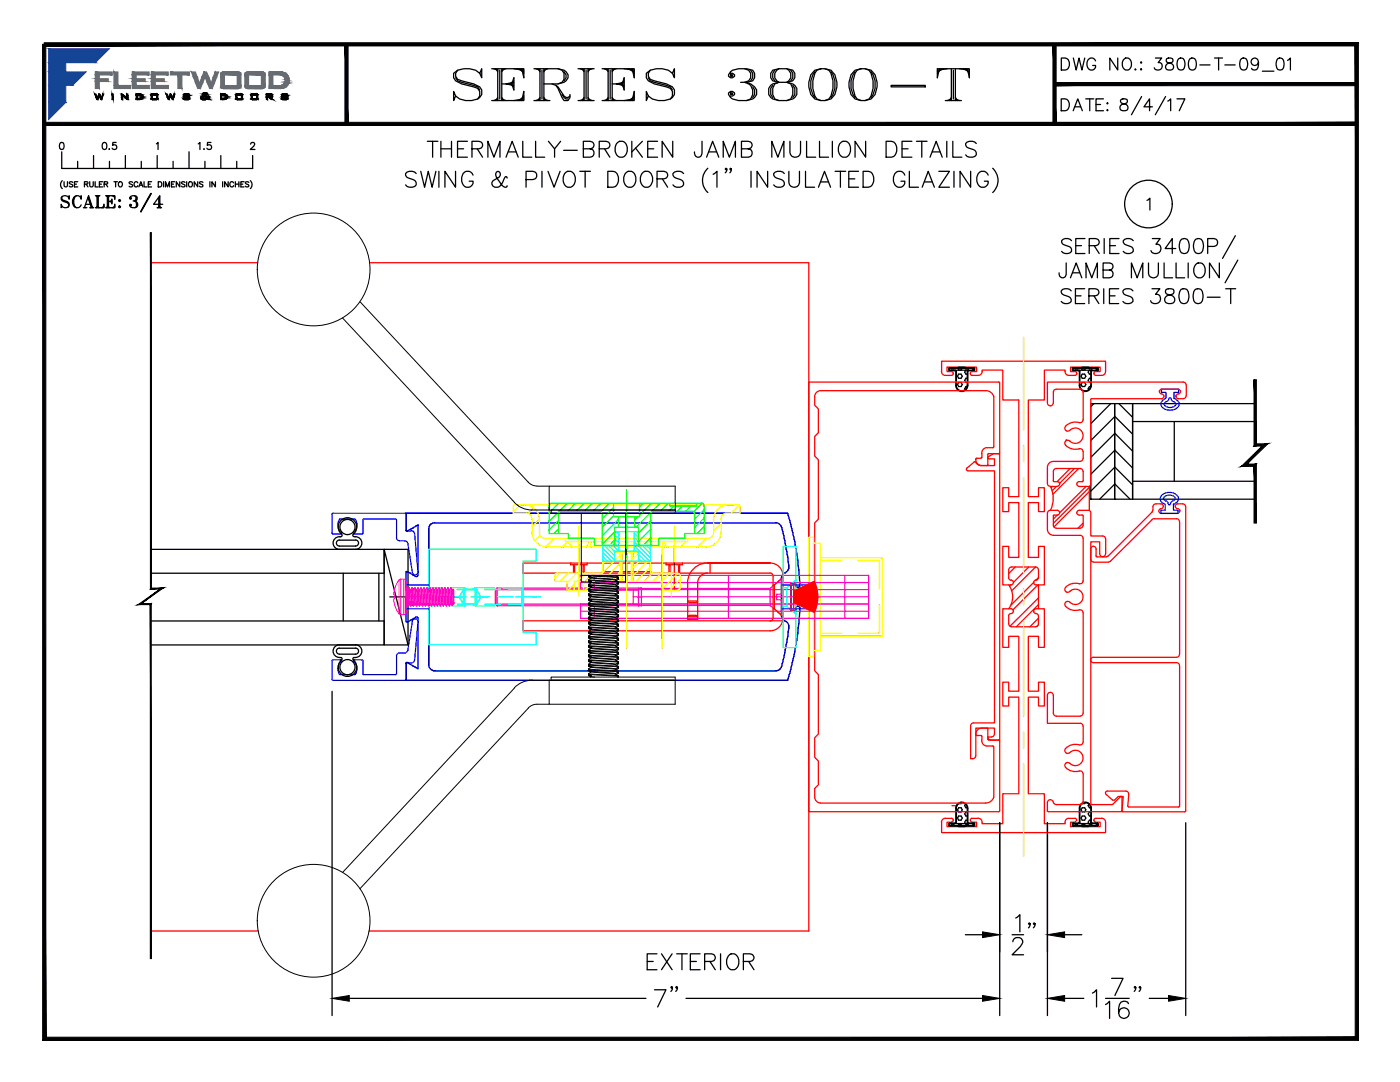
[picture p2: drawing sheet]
<svg xmlns="http://www.w3.org/2000/svg" width="279mm" height="216mm" viewBox="0 0 279 216" stroke-linecap="round" stroke-linejoin="round" font-family="sans-serif">
<!-- layer: FRAME -->
<g fill="none" stroke="#f00" stroke-width=".25">
<path d="M30.1 52.4h21.3M73.8 52.4h87.6v133.4h-87.7M163.8 77.9a1.17 1.17 0 0 0-1.2 1.2v1.8l.7 .7v4.8l-.7 .7v3.9l.7 .7v11.9l-.7 .7v29.6l.7 .7v11.9l-.7 .7v3.9l.7 .7v4.8l-.7 .7v1.8a1.16 1.16 0 0 0 1.2 1.1M163.8 78h32.9a1.62 1.62 0 0 1 1.6 1.1v10.1l-.2 .1h-1.1M190.2 74.6l-.3 .3h-1.2M193.7 74.6l.3 .3M193.7 74.5v.1M194 74.1l-.3 .4M194 74.9h1.2a.83 .83 0 0 0 .8-1.1h4.1v6h3.2v19.3h-2v-1.8h-1.2v4.8h1.2v-1.8h2v10.9h-2v-2.2h-1.2v7.7h1.7l.2-.1 .3-.4M194 74.1h.9v-.8h-5.9v.8l1.1 .1 .1 .4M210.8 77.7a.58 .58 0 0 0-.6 .5v2.2M210.8 77.7h4.8"/>
<path d="M212.6 74.1a.77 .77 0 0 0 .7 .8h1.2M212.6 74.1v-.3h-4.2v6h-3.2v19.3h2.1v-1.8h1.1v4.8h-1.1v-1.8h-2.1v10.9h2.1v-2.2h1.1v7.7h-1.6a.43 .43 0 0 1-.5-.5M214.5 74.1l.4 .4-.2 .4h-.2M214.5 74.1h-.8v-.8h5.9v.8h-.9l-.3 .2v.4l.3 .2M215.6 77.7a.58 .58 0 0 1 .5 .5M216.2 78.3v5.5M217.7 79.8v17l-.3 .3M217.9 79.5l-.2 .2M217.9 79.6h13.9M218.7 74.9h1.2a.77 .77 0 0 0 .7-.8v-2h-32.7v2a.74 .74 0 0 0 .8 .8M231.4 78.1v.3l.4 .2M231.4 78.1h.1"/>
<path d="M231.8 78.6a.48 .48 0 0 1 .5 .5 .48 .48 0 0 1-.5 .5M231.9 77.7l-.4 .2-.1 .2M231.9 77.7h3.2M234.7 79.1l.2 .4 .3 .1M234.7 79.1h.1M235.1 77.7h.2l.3 .4M235.1 78.6l-.2 .1-.2 .4M235.2 79.6h1M235.6 78.1l-.2 .4-.3 .1M235.6 78.1h.1M236.7 79a.58 .58 0 0 1-.6 .5M236.7 79v-2.2a.57 .57 0 0 0-.5-.6h-27.2v4.2"/>
<path d="M194.4 92.2h.3M194.4 92.2l-1.4 1.2-.1 .1 .1 .4 5.5 .1v50.2h-4.2a.58 .58 0 0 0-.6 .6v6.6h.5M194.7 92.2a1.17 1.17 0 0 0 1.1 .7h2.7v-1.3h-1.4v-.4l1.2-.7h1.2v57.2h-1.8M194.8 91.6v.1M194.9 91.4l-.2 .2M194.9 91.4h.9M196 91.2l-.2 .2M196 90.5v.7M197 89.3a1.07 1.07 0 0 0-1.1 1.2M199.5 90.3l-.2 .2-2.1 .1-.1 2.2a2.16 2.16 0 0 1-2.1-.4l-.3-.7M199.5 90.3v-13.9l-.2-.2h-37.7l-.2 .2v85.5l37.9 .1 .2-.2v-13.9M209 96.5a.58 .58 0 0 0 .6 .5"/>
<path d="M209.6 97.1h1.4M209.6 97.1a5.3 5.3 0 0 1 0 4.7h1.4a.48 .48 0 0 1 .5 .5 .48 .48 0 0 1-.5 .5M210 97.1l-.2 .2M210.2 80.4a.58 .58 0 0 1-.6 .6 .58 .58 0 0 1-.6-.6M210.2 95.9l.2 .2h.6a.46 .46 0 0 1 .5 .5 .46 .46 0 0 1-.5 .4M210.2 94.1v1.8M210.8 97.1l-.8 .8M211.5 96.6h.1M212.7 88.8a3.3 3.3 0 0 0 3.1 .8l.2 .2 .1 .3M212.7 85a.59 .59 0 0 0 0 .9 .59 .59 0 0 0 .8 0 1.56 1.56 0 0 1 2.3 .1 1.56 1.56 0 0 1-.3 2.2 1.56 1.56 0 0 1-2.2-.3h-.5M212.8 87.9h.1M212.8 87.9l-.3 .4 .2 .5"/>
<path d="M213.6 93.5l-2.6 2.6M214.4 93.5l-2.9 3M215.3 93.5l-5.2 5.1M215.4 97.1h2M216.1 83.8l-.1 .3-.2 .2a3.3 3.3 0 0 0-3.1 .7M216.1 94.1a.58 .58 0 0 0-.5-.6h-4.8a.57 .57 0 0 0-.6 .6M216.1 91.5a.63 .63 0 0 1-.5 .6h-5.4a1.17 1.17 0 0 0-1.2 1.1v3.3M216.2 95.9l-.2 .2h-.6a.48 .48 0 0 0-.5 .5 .48 .48 0 0 0 .5 .4M216.2 90.1v1.4M216.2 94.1v1.8M216.7 97.1l-5.2 5.2M217.4 98.1l-7.1 7.1"/>
<path d="M217.4 97.2l-7.2 7.2M217.4 97.1v4.7M201.3 115.3l.2 .4 .3 .1M201.3 116.7a4 4 0 0 1 0 4.8M201.7 116.7l-.2 .3M201.8 115.8h.1M201.8 115.8l.4 .2v.2M202.6 113.1l-1.3 1.3M205.3 113.1l-3 3.1M206.3 116.2l-4.6 4.6M206.7 113.1a.58 .58 0 0 1 .5 .6l.1 1.6-.3 .4-.2 .1M206.7 113.1h-4.8a.58 .58 0 0 0-.6 .6v1.6"/>
<path d="M206.7 113.1l-4.8 4.8M206.7 115.8h-.2l-.2 .4M206.8 115.8h.1M207.1 116.7l-4.9 5M207.3 119.3l-5.7 5.7M207.3 116.7v4.8M207.3 115.2l-.6 .6M209.6 101.8a.58 .58 0 0 0-.6 .6v3.2a1.21 1.21 0 0 0 1.2 1.2h5.4a.58 .58 0 0 1 .5 .6M210.2 104.8a.58 .58 0 0 0 .6 .6M210.8 105.4h4.8M211 102.8h-.6l-.2 .2v1.8M211 102.8l-.8 .8"/>
<path d="M212.7 117.2a.59 .59 0 0 0 0 .8 .59 .59 0 0 0 .8 0 1.56 1.56 0 0 1 2.3 .1 1.56 1.56 0 0 1-.3 2.3 1.56 1.56 0 0 1-2.2-.4 .58 .58 0 0 0-.7 .2 .58 .58 0 0 0 .1 .8M215.4 116.5a2.72 2.72 0 0 0-2.7 .7M216.1 115.9l-.2 .5-.5 .1M216.1 104.8a.58 .58 0 0 1-.5 .6M216.2 107.4v8.5M216.2 104.4l-1.1 1M217.4 101.8h-2a.48 .48 0 0 0-.5 .5 .48 .48 0 0 0 .5 .5h.6l.2 .2v1.8M217.4 101.8l.3 .3v4.9h2.4M220.1 106.9a.58 .58 0 0 1 .5 .6M220.6 110.5a.58 .58 0 0 1-.5 .6 .58 .58 0 0 1-.6-.6v-2.4h-1.8v52.4h4.2M220.7 107.5v3M221.1 110.9l-.4 .2h-1.9v-1.6a.54 .54 0 0 0-.6-.5 .54 .54 0 0 0-.5 .5v2.1"/>
<path d="M230.1 101.8l-.2 .4-8.7 8.8M230.3 103.5l-.4 .2-8.3 8.3-.4 .2h-2.9a.63 .63 0 0 1-.6-.6M230.3 103.5h4.5M230.7 100.5a.58 .58 0 0 0-.6 .6v.7M234.8 103.5a.62 .62 0 0 1 .6 .6v26.5a.58 .58 0 0 1-.6 .5M235 100.5a.53 .53 0 0 0-.5 .7 .53 .53 0 0 0 .7 .4 .48 .48 0 0 1 .2 .5 .48 .48 0 0 1-.4 .3h-3.3a.53 .53 0 0 1-.4-.6 .53 .53 0 0 1 .6-.4 .48 .48 0 0 0 .3-.5 .48 .48 0 0 0-.5-.4h-1M235 100.5h1a.58 .58 0 0 1 .6 .6M235.5 102h.1M236.6 101.1v60.7l-.2 .2h-12.3l-.2-.2M201.3 122.9v1.6a.58 .58 0 0 0 .6 .5M201.8 122.4l-.3 .1-.2 .4M201.8 122.4h.1"/>
<path d="M201.8 122.4h.2l.3-.4-.3-.5h-1.9v7.7h1.2v-2.2h2v10.9h-2v-1.8h-1.2v4.8h1.2v-1.8h2v19.3h-3.2v6h-4.1a.86 .86 0 0 0-.8-1.1h-1.2M201.9 125.1h4.8M206.7 122.4l-.4-.2v-.3l.2-.4h1.9v7.7h-1.1v-2.2h-2.1v10.9h2.1v-1.8h1.1v4.8h-1.1v-1.8h-2.1v19.3h3.2v6h4.2v-.3M206.8 122.4h.1M206.8 122.4l.2 .1 .2 .4M207.2 124.7l-.3 .3M207.3 120.6l-4.5 4.5M207.3 122.9l-.1 1.6a.58 .58 0 0 1-.5 .5M207.3 123.3l-1.8 1.8M212.7 121a3.3 3.3 0 0 0 3.1 .7l.2 .2 .1 .4M216.2 122.3v20M218.2 131.1a.54 .54 0 0 0-.5 .6 .54 .54 0 0 0 .5 .5h16.6a.58 .58 0 0 1 .6 .6v28"/>
<path d="M218.2 131.2h16.6M194.7 150.8a.58 .58 0 0 1-.6 .6M194.8 146.5l.1 .3h.9M195.8 146.7l.2 .2M195.9 147.7a1.07 1.07 0 0 0 1.1 1.2h1.1M196 147v.7M196.9 145.3l.2 .2M197 145.3a1.83 1.83 0 0 0-2 .5l-.3 .7M197.1 145.5l.1 2.1 2.1 .1M197.9 147.1h-.8a.58 .58 0 0 0 .6 .6M198.1 148.8l.2 .2v10.1a1.64 1.64 0 0 1-1.6 1.1M198.5 146.5a.58 .58 0 0 1-.6 .5"/>
<path d="M198.5 146.5v-1.2h-3.7v5.5M199.3 147.7l.2 .2M210.2 142.3v-3.6a.58 .58 0 0 0-.6-.6 .58 .58 0 0 0-.6 .6v5.6h6.6a.58 .58 0 0 1 .5 .6M212.7 153.1a2.72 2.72 0 0 0 2.7 .7M212.7 149.4a.59 .59 0 0 0 0 .8 .59 .59 0 0 0 .8 0 1.56 1.56 0 0 1 2.3 .1 1.56 1.56 0 0 1-.3 2.2 1.56 1.56 0 0 1-2.2-.3 .58 .58 0 0 0-.7 .2 .58 .58 0 0 0 .1 .7M215.4 153.9h.5l.2 .5M216.1 148.1l-.1 .3-.2 .2a3.3 3.3 0 0 0-3.1 .7M216.1 159.9a.58 .58 0 0 1-.5 .6M216.1 142.3a.63 .63 0 0 1-.5 .6h-4.8a.58 .58 0 0 1-.6-.6M216.2 144.9v3.2M216.2 154.4v5.6M220.8 158.5l1.2 1.1h.5"/>
<path d="M221 157.8l-.4 .3 .1 .4M221 157.9h4l.2 .4-.1 2.6 .2 .1M222.5 159.6l.7-.7h1l-.3 2.9M223.6 158.9h.2l.1 .2v2.7M223.6 159l-1.7 1.5M163.8 160.2h32.9M188.7 163.3a.77 .77 0 0 0-.8 .7v2.1h32.7v-2a.77 .77 0 0 0-.7-.8h-1.2M188.7 163.3h1.2l.3 .3v.3l-.3 .2h-.9v.8h5.9v-.8h-.9M193.7 163.7l.3 .3M193.7 163.6v.1M194 163.3l-.3 .3M209 161.8l.2 .2"/>
<path d="M210.8 160.5a.82 .82 0 0 1-.7-.7 .58 .58 0 0 0-.7-.2 .58 .58 0 0 0-.4 .6v1.6M210.8 160.5h4.8M214.5 163.3l.3 .2 .1 .2M214.5 163.3h-1.2a.77 .77 0 0 0-.7 .7M214.9 163.7l-.4 .4h-.8v.8h5.9v-.8l-1.1-.1-.2-.3M218.3 163.7h.1M218.7 163.3l-.3 .2-.1 .2M223.9 161.8l-.2 .2h-14.5M225.3 161h9.9M235.4 160.8l-.2 .2M30.1 185.8h21.4"/>
</g>
<!-- layer: GLASS -->
<path d="M226 96h24.5M226 84.1h24.5M234.4 84.1v11.9M250.5 80.5h-24.5v19.1h24.5" fill="none" stroke="#000" stroke-width=".25"/>
<path d="M250.3 93.1v11.3h.4zM250.3 93.1l.4-.5v11.8zM247.7 93.1h2.6l.4-.5zM247.7 93.1l1.2-.5h1.8zM247.7 93.1l1.2-.5 3-3.6zM251.9 89l1.1-.4-4.1 4zM250.3 89h1.6l1.1-.4zM250.3 89l.4-.4h2.3zM250.3 75.8v13.2l.4-.4zM250.3 75.8h.4v12.8z" fill="#000" stroke="#000" stroke-width=".2"/>
<!-- layer: SETTING BLOCKS -->
<g fill="none" stroke="#000" stroke-width=".25">
<path d="M217.7 80.5h4.8v19.1h-4.8zM218.3 80.5l-.6 .7M221.7 80.5l-4 4M222.5 96.6l-3 3M222.5 93.2l-4.8 4.8M222.5 89.9l-4.8 4.7M222.5 86.5l-4.8 4.8M222.5 83.1l-4.8 4.8M222.5 80.5h3.5v19.1h-3.5zM222.5 96.5l3 3.1M222.5 93.2l3.5 3.6M222.5 89.8l3.5 3.6"/>
<path d="M222.5 86.4l3.5 3.6M222.5 83.1l3.5 3.5M223.3 80.5l2.7 2.8"/>
</g>
<!-- layer: 0 -->
<path d="M190 160.8h1" fill="none" stroke="#f00" stroke-width=".25"/>
<g fill="none" stroke="#000" stroke-width=".25">
<path d="M189.5 73.4l-.1 .1 .1 .5M189.5 73.4h3.1M189.5 74h1.1M189.6 73.5v.4M189.6 73.5h4.7M189.6 73.9h4.7M189.9 73.9h.5M190.6 73.8l.3 .3M190.6 73.9l.2 .2-.1 2.8a1.2 1.2 0 0 0 1.2 1.2 1.2 1.2 0 0 0 1.2-1.2M190.9 74.1v2.8M191.1 73.5l.2 .3h.5l.2-.3M191.3 73.4v-.1h1.3l1.9 .1v.5l-1.2 .1"/>
<path d="M191.3 76.3h.5l.2 .4-.2 .4h-.5l-.2-.4zM191.3 74.7h.5l.2 .4-.2 .4h-.5l-.2-.4zM191.6 78h.2M192.6 73.5v-.1l.1 .1M193 77.1h-.2l-.3 .5 .2 .2M193 75.5h-.2l-.3 .4 .3 .4h.2M193.2 74.1v2.8M193.2 73.9l-.4-.1-.3 .5 .3 .4h.2M193.3 73.8l-.3 .3v2.8a1.09 1.09 0 0 1-1.1 1.1 1.09 1.09 0 0 1-1-1.1M193.3 73.9l-.2 .2M194 73.5l.2 .3h.2M194.3 73.5v.4"/>
<path d="M214 73.8l.1 .2h1.2M214 73.5v.3M214.2 73.5v.4M214.2 73.5h4.8M214.2 73.9h4.8M214.5 73.9h.5M215.3 73.8l.2 .3M215.3 73.9l.1 .2v2.8a1.2 1.2 0 0 0 1.2 1.2 1.2 1.2 0 0 0 1.2-1.2v-2.8l.1-.2M215.5 74.1v2.8M215.8 73.5l.2 .3h.5l.2-.3M215.9 73.4v-.1h1.4l1.8 .1v.5l-1.2 .1M216 76.3h.5l.2 .4-.2 .4h-.5l-.3-.4z"/>
<path d="M216 74.7h.5l.2 .4-.2 .4h-.5l-.3-.4zM216.3 78h.2M217.3 73.5v-.1l.1 .1M217.3 73.4h-3.2l-.1 .1M217.7 77.1h-.3l-.2 .5 .1 .2M217.7 75.5h-.3l-.2 .4 .2 .4h.3M217.9 73.9l-.5-.1-.2 .5 .2 .4h.3M217.9 73.8l-.2 .3v2.8a1.09 1.09 0 0 1-1.1 1.1 1.09 1.09 0 0 1-1.1-1.1M218.6 73.5l.2 .3h.2M219 73.5v.4M77.8 119.1h14M189.5 164.2l-.1 .5 .1 .1"/>
<path d="M189.5 164.8h3.1M189.5 164.2h1.1M189.6 164.3h4.7M189.8 164.3l.1 .2h.5l.1-.2M190.7 164.1l-.1 .1M190.9 164.1l-.3 .2M190.9 161.3a1.09 1.09 0 0 1 1-1.1 1.09 1.09 0 0 1 1.1 1.1v2.8M190.9 161.3v2.8M191.2 164.7l.1-.2h.5l.2 .2M191.3 162.8h.5l.2 .4-.2 .5h-.5l-.2-.5zM191.3 161.2h.5l.2 .4-.2 .4h-.5l-.2-.4zM191.9 160.2l-.1 .2h-.4"/>
<path d="M192.6 164.7v.1l.1-.1M192.7 160.5l-.2 .3 .3 .4h.2M193 163.7h-.2l-.3 .4 .3 .4h.4l.1-.2M193 164.1l.3 .2M193 162h-.2l-.3 .4 .3 .4h.2M193.1 161.3a1.2 1.2 0 0 0-1.2-1.2 1.2 1.2 0 0 0-1.2 1.2l.1 2.8M193.1 164.1l.2 .1M193.2 161.3v2.8M193.3 164.2h1.1M194.3 164.3v.4h-4.7v-.4M194.4 164.2l.1 .5-.1 .1h-1.7l-.1 .1h-1.3v-.1M194.4 164.5h-.2l-.1 .2"/>
<path d="M214 164.7l.1 .1h3.2M214 164.4v.3M214.1 164.2l-.1 .1M214.2 164.2h1.1M214.2 164.3v.4M214.2 164.7h4.8M214.2 164.3h4.8M214.5 164.3l.1 .2h.4l.1-.2M215.4 164.1l-.1 .1M215.4 164.1v-2.8a1.2 1.2 0 0 1 1.2-1.2 1.2 1.2 0 0 1 1.2 1.2v2.8M215.5 164.1l-.2 .2M215.5 161.3a1.09 1.09 0 0 1 1.1-1.1 1.09 1.09 0 0 1 1.1 1.1v2.8"/>
<path d="M215.5 161.3v2.8M215.8 164.7l.2-.2h.5l.1 .2M216 162.8h.5l.2 .4-.2 .5h-.5l-.3-.5zM216 161.2h.5l.2 .4-.2 .4h-.5l-.3-.4zM216.6 160.2l-.1 .2h-.5M217.3 164.7v.1l.1-.1M217.3 160.5l-.1 .3 .2 .4h.3M217.7 163.7h-.3l-.2 .4 .2 .4h.5l.1-.2M217.7 164.1l.2 .2M217.7 162h-.3l-.2 .4 .2 .4h.3M217.8 164.1l.1 .1M217.9 164.2h1.1"/>
<path d="M219 164.3v.4M219 164.2l.2 .5-.2 .1h-1.6l-.1 .1h-1.4v-.1M219.1 164.5h-.3l-.1 .2"/>
</g>
<!-- layer: CENTERLINES -->
<path d="M204.3 67.3v18.5M204.3 88.9v3.2M204.3 95.3v19M125.1 108.9v20.4M132.2 108.9v20.4M204.3 117.5v3.2M204.3 123.9v19M204.3 146.1v3.2M204.3 152.4v18.5" fill="none" stroke="#ffbf00" stroke-width=".25"/>
<!-- layer: VENT -->
<g fill="none" stroke="#00f" stroke-width=".25">
<path d="M66.3 106.3l.2 .2M66.3 102.6v3.8M66.5 102.4l-.2 .2M66.5 106.6h1.5M66.5 102.4h14.4M67.7 103.7a1.96 1.96 0 0 0 .5 2.6l-.2 .2M70.7 106.6h1.5M70.9 103.7a1.99 1.99 0 0 1-.4 2.6l.2 .2M71 103.7h-3.3M72.4 106.3l-.2 .2M72.4 103.8v2.6M72.6 103.6l-.2 .2"/>
<path d="M72.6 103.6h6.5v3.7a.58 .58 0 0 0 .6 .6M79.7 107.9l1.3 .1 .4 .4M80.8 102.4l.2 .2M81 117.5a.63 .63 0 0 0 .6 .6h.6v-.8l.9 .6M81 116.7h4.6M81 114.2v9.7l.1 .2h.2M81 102.6v3.2l.2 .2M81.3 105.9h-.2l-.1-.1v-3.4h76.2a55.4 55.4 0 0 1 2.4 14.6l-.4 .2-.2-.1-.2-.3M81.3 114h-.2l-.1 .2M81.3 106l2.1-1.3v10.1M81.3 114.1l1.7 .9M81.4 108.4l.9 5.8a.58 .58 0 0 0 .6 .5 .58 .58 0 0 0 .5-.6"/>
<path d="M82 105.9l.5 .1 .2 .4 .7 7.7M82.1 105.9l-.8 .1M83.1 117.9l.3 .5M83.4 119.8l-.3 .5M83.4 114.8l-.1 .2h-.3M83.4 118.4v1.4M85.6 105.5v27.2M154.8 104.3a1.17 1.17 0 0 1 1.2 .9M154.9 104.3h-68.2a1.17 1.17 0 0 0-1.1 1.2M156 116.7h5.4M156 105.2l1.2 6.1a3.8 3.8 0 0 1 .1 2.5l-.6 .5M156.7 114.3a1.16 1.16 0 0 0-.7 1.1l-.1 7.4a1.17 1.17 0 0 0 .8 1.1"/>
<path d="M157.9 116.5v5.2M158 116.3l-.2 .2M158 116.3h.6M158.6 116.3l.2 .2v.3M66.3 135.6l.2 .2M66.3 131.8v3.8M66.5 131.6l-.2 .2M66.5 131.7h1.5M66.5 135.8h14.4M68 131.6l.2 .2-.1 .2a1.92 1.92 0 0 0-.4 2.5M70.7 131.6l-.2 .3a1.89 1.89 0 0 1 .3 2.7l-3.1-.1M70.7 131.7h1.5"/>
<path d="M72.2 131.6l.2 .2M72.4 134.4l.2 .2M72.4 131.8v2.6M79.7 130.3a.58 .58 0 0 0-.6 .6v3.7h-6.5M79.7 130.3h1.1M81 121.5h4.6M81.2 132.2l-.2 .1v3.3l-.2 .2M81.3 132.2l.8 .1M81.4 129.8l-.4 .4-.2 .1M81.4 129.8l.9-5.8a.58 .58 0 0 1 .6-.5 .58 .58 0 0 1 .5 .6l-.7 7.7-.2 .4-.5 .1M83 123.1h.3l.1 .3v10.1l-2.1-1.3M83 123.2l-1.7 .9"/>
<path d="M83.1 120.3l-.9 .6v-.8h-.6a.58 .58 0 0 0-.6 .5M85.6 132.7a1.17 1.17 0 0 0 1.1 1.2h68.2M156 121.5h5.4M156 133a1.17 1.17 0 0 1-1.2 .9M156.7 123.9a1.21 1.21 0 0 1 .7 1.2l-.5 3.5-.9 4.4M157.8 121.6l.2 .2M158.8 121.4a.43 .43 0 0 1 .4-.4 .43 .43 0 0 1 .4 .4 57.5 57.5 0 0 1-2.4 14.4h-76.2v-3.5l.3-.1M158.8 121.4l-.1 .4-.7 .1"/>
</g>
<!-- layer: GLASS-VINYL -->
<path d="M30.1 114.4h46.6v-4.8h4.7v19.1h-4.7v-4.8h-46.6M30.1 109.6h46.6M68.5 114.4v9.5M75.6 114.4v9.5M30.1 128.7h46.6v-19.1l4.7 19.1" fill="none" stroke="#000" stroke-width=".25"/>
<!-- layer: SEAL -->
<g fill="none" stroke="#000" stroke-width=".25">
<path d="M71 107.1a1.26 1.26 0 0 1 1.2 1.3 1.26 1.26 0 0 1-1.2 1.2M71 107.8a.6 .6 0 0 1 .6 .6 .6 .6 0 0 1-.6 .6M71 107.1l-.5-.1-.1-.3a1.88 1.88 0 0 0 .4-2.8 1.88 1.88 0 0 0-2.9 0 1.88 1.88 0 0 0 .4 2.8l-.1 .3a1.31 1.31 0 0 0-1.7 1.1 1.31 1.31 0 0 0 1.2 1.5h3.3M71 107.8h-3.2a.59 .59 0 0 0-.7 .6 .59 .59 0 0 0 .6 .6h3.3M67.8 131.2h.2M70.7 131.2l-.3 .3a1.88 1.88 0 0 1 .4 2.8 1.88 1.88 0 0 1-2.9 0 1.88 1.88 0 0 1 .4-2.8l-.3-.3M70.7 131.2h.3M71 128.7a1.26 1.26 0 0 1 1.2 1.2 1.26 1.26 0 0 1-1.2 1.3M71 129.3a.6 .6 0 0 1 .6 .6 .6 .6 0 0 1-.6 .6M71 128.7h-3.3a1.26 1.26 0 0 0-1.2 1.2 1.26 1.26 0 0 0 1.2 1.3M71 129.3h-3.3a.61 .61 0 0 0-.6 .6 .61 .61 0 0 0 .7 .6h3.2"/>
<circle cx="69.3" cy="105.2" r="1.51"/>
<circle cx="69.3" cy="133.1" r="1.51"/>
</g>
<!-- layer: STRIKE_PLATES -->
<path d="M161.4 107.2h1v23.8h-1zM162.4 108.4h1.3v21.4h-1.3M163.7 111.3h12.4v15.6h-12.4M163.7 111.9h4.3M171.2 111.9h4.3v5.6M163.7 126.3h4.3M175.5 120.7v5.6h-4.3" fill="none" stroke="#ff0" stroke-width=".25"/>
<!-- layer: FASTENERS -->
<path d="M98.8 117.7h28.6l.6-.4v3.6l-.6-.4h-28.6M99.2 117.3h28.8M99.2 117.3l-.4 .4v2.8l.4 .4M99.2 117.3v3.6M127.4 117.3v3.6M128 117.4h25.7M153.7 117.4l2.3-2v3.2h-1v1.1h1v3.1l-2.3-2zM99.2 120.9h28.8M128 120.8h25.7" fill="none" stroke="#f0f" stroke-width=".25"/>
<!-- layer: ARCHETYPE HOOK -->
<path d="M115.9 116.2h57.5M118.6 114.8v2.9M126.4 117.7v2.8M126.4 119.1h47M132.2 110.7v16.8v-16.8M145.4 114.8v8.6M168.6 114.8v8.6M173.4 117.7h-57.5v-2.9h57.5v8.6h-57.5v-2.9h57.5M115.9 122h57.5M118.6 120.5v2.9" fill="none" stroke="#f0f" stroke-width=".25"/>
<!-- layer: ARCHETYPE LATCH -->
<g fill="none" stroke="#f00" stroke-width=".25">
<path d="M113.9 112.3v.4h3.3v-.4M114.4 112.7l.3 .2v1.2l-.3 .3zM115.5 108.8v9M116.6 112.7v1.7l-.2-.3v-1.2zM120.2 112.3l.1 .1M120.3 112.3v1.8M120.3 114.1l-.3 .3M120.3 114.1h9.5M125.1 108.9v9M129.8 112.3v1.8M129.8 114.1l.3 .3M132.9 112.3v.4h3.3v-.4"/>
<path d="M133.5 112.7l.2 .2v1.2l-.2 .3zM134.6 108.8v9M135.6 112.7v1.7l-.2-.3v-1.2zM137.2 119.9h2l-.2 .3h-1.5zM141.2 112.3a4 4 0 0 0-4 4M141.2 114.3a2 2 0 0 0-2 2v7.3h-2v-7.2M141.2 112.3h12.5h-49.3v2.1h49.3M141.7 112.3v2.1M153.7 112.3a2.57 2.57 0 0 1 2.6 2.6M153.7 114.3a.58 .58 0 0 1 .6 .6M154.3 116.7h.2v4.8h-.2M154.3 114.9v8.4"/>
<path d="M156.3 114.9v8.4M156.3 115.2l-1.8 1.5M137.2 123.1l.3-.3h1.5l.2 .3zM154.3 123.3a.58 .58 0 0 1-.6 .6M154.5 121.5l1.8 1.5M156.3 123.9h-51.9v2h49.3M156.3 123.3a2.57 2.57 0 0 1-2.6 2.6"/>
</g>
<!-- layer: 10 -->
<path d="M115.5 112.7h.1M134.6 112.7h.1" fill="none" stroke="#000" stroke-width=".25"/>
<!-- layer: ARCHETYPE COVER -->
<path d="M156.3 109h2.6v20.2h-2.6zM157.1 117.3v3.7M158.9 115.7l-1.8 1.6h-.8M156.3 121h.8l1.8 1.5" fill="none" stroke="#0ff" stroke-width=".25"/>
<!-- layer: ARCHETYPE POCKET -->
<g fill="none" stroke="#ff0" stroke-width=".25">
<path d="M102.7 100.7l-.3 .3v1.4h2.7M102.7 100.7h44.7l.3 .3M103.8 100.7l-1.4 1.4M104.7 100.7a3 3 0 0 1 3 3v2.6a1.1 1.1 0 0 0 1.1 1.1h32.5M105 102.4a1.15 1.15 0 0 1 1.2 1.2M106.2 103.6v2.5a3 3 0 0 0 3 3M106.5 101.4l-1.1 1.1M107.7 103.6l-1.5 1.5M107.8 106.8l-1 1.1M110.6 107.4l-1.7 1.7M112.2 109.1l1.1-1 .9 1M112.9 107.4v.7h24.3v-.7"/>
<path d="M115.5 105v7.1M117.8 108.1l-.9 1M117.9 108.1v1M125.1 105v7.1M132.2 108.1v1M132.3 108.1l.9 1M132.9 108.7l-.5 .4M134.6 105v7.1M136.8 108.1l-.9 1M136.9 108.1l-.4 .4M137.5 107.4l-.3 .3M140.9 107.4l-1.7 1.7"/>
<path d="M142.4 103.7v2.6a1.15 1.15 0 0 1-1.1 1.1M143.7 101.3l-.7 .6M143.9 103.6v2.5a3 3 0 0 1-3 3h-31.7M143.9 104.4l-1.5 1.5M145 102.4a1.15 1.15 0 0 0-1.1 1.2M145.4 100.7a3 3 0 0 0-3 3M147.6 100.8l-1.7 1.6M147.7 101v1.4h-2.6"/>
</g>
<!-- layer: ARCHETYPE MOD FLIPPER -->
<g fill="none" stroke="#ff0" stroke-width=".25">
<path d="M110.8 114.9v1.1h2.4v1.8h4.7v-1.8h13.7a.58 .58 0 0 1 .6 .6M111.3 114.3a.58 .58 0 0 0-.6 .6M111.7 114.4l-.9 .9M113.4 114.4l-1.6 1.6M114.6 116.6l-1.2 1.2M114.6 117.8v-1.8h1.9v1.8M115.1 114.4l-1.9 1.9M115.5 112.3v6.7M116.8 114.4l-1.7 1.6M117.9 116.6l-1.2 1.2M118.5 114.4l-2 2M120.2 114.4l-1.7 1.6"/>
<path d="M120.8 112.1l-.5 .4M122.4 112.1l-2.1 2.1M122.7 110.2h.1M122.7 110.2v1.9h-2.4v2.3h-9M123.8 110.2v5.8M124.1 110.4l-1.4 1.4M124.1 113.8l-2.2 2.2M124.1 115.5l-.6 .5M124.1 110.2v5.8M124.1 112.1l-3.9 3.9M125.1 109v8.2M126 110.2v5.8"/>
<path d="M126 110.2h.1M126.3 110.2v5.8M127.4 110.2h-4.7h4.7M127.4 110.2v1.9h2.4v2.3h5.4M127.4 110.4l-1.4 1.5M127.5 112.1l-1.5 1.5M129.2 112.1l-3.2 3.1M129.8 113.1l-2.9 2.9M130.3 114.4l-1.7 1.6M132 114.4l-1.7 1.6M132.2 116.6v.6a.58 .58 0 0 0 .5 .6M132.8 117.8h2.4"/>
<path d="M133.6 114.4l-1.7 1.7M134 113.2v5.8M135.2 114.3a.58 .58 0 0 1 .6 .6M135.3 114.4l-3.1 3M135.8 114.9v2.3a.58 .58 0 0 1-.6 .6M135.8 115.6l-2.2 2.2M135.8 117.3l-.5 .5"/>
</g>
<!-- layer: ARCHETYPE TT ADAPTER -->
<g fill="none" stroke="#0ff" stroke-width=".25">
<path d="M120.3 109.4l2.4 2.3M120.3 110.2l1.8 1.8M120.3 111l.9 1M120.3 111.9l.1 .1M120.6 108.8l2.1 2.1M121.5 108.8l1.2 1.3M122.3 108.8l1.1 1.2M122.7 106.1h4.7v2.7h2.4v3.2h-9.5v-3.2h2.4zM122.7 106.7l.8 .8M122.7 107.5l.8 .9M122.7 108.4l.8 .8M122.7 112v-2h4.7v2"/>
<path d="M122.9 106.1l.6 .6M123.5 106.1v3.9M126.6 106.4l.8 .8M126.6 107.2l.8 .9M126.6 109.7l.2 .3M126.6 106.1v3.9M126.6 108.1l3.2 3.2M126.6 108.9l3 3.1M127.1 106.1l.3 .3M127.4 110.6l1.4 1.4M127.4 111.5l.6 .5M128.2 108.8l1.6 1.7"/>
<path d="M129 108.8l.8 .8"/>
</g>
<!-- layer: ARCHETYPE THUMBTURN -->
<g fill="none" stroke="#0f0" stroke-width=".25">
<path d="M125.1 97.7v13.5M110.1 100.4a.54 .54 0 0 0-.5 .6v5.5h3.8v.9h5.2v1.4h12.9v-1.4h5.2v-.9h3.8v-5.5M110.2 100.4h29.8M111.5 105.5l-1 1M111.5 103.8l-1.9 1.9M111.5 100.4l-1.9 1.9M112 102a.58 .58 0 0 0-.5 .6v3.9M112.1 102h7.5M113.2 100.4l-3.6 3.6M114.9 100.4l-1.6 1.6M116.6 100.4l-1.7 1.6M118.3 100.4l-1.7 1.6"/>
<path d="M119.6 102a.58 .58 0 0 1 .6 .6v6.2M119.9 100.4l-1.6 1.6M121.6 100.4l-1.7 1.7M122.4 100.4v2.7h1M122.4 102.9l-2.2 2.3M122.4 101.2l-2.2 2.3M122.7 107.8l-.8 .7M122.7 106.1l-2.5 2.4M123.4 103.1h3.3M123.4 103.1v2.1M123.4 103.7l-3.2 3.2M126.7 105.2h-4v3a.58 .58 0 0 1-.6 .6"/>
<path d="M126.7 103.1v2.1h.7v3.1M127.3 103.1l-.6 .7M127.4 108.2a.58 .58 0 0 0 .6 .6M127.6 100.4v2.7h-.9M128.4 100.4l-.8 .7M129.9 107.3l-1.3 1.2M129.9 105.6l-2.5 2.5M129.9 103.9l-2.5 2.5M129.9 102.6v6.2M130 100.4l-2.4 2.4M130.5 102a.58 .58 0 0 0-.6 .6M130.5 102h7.5"/>
<path d="M131.7 100.4l-4.8 4.8M133.4 100.4l-1.6 1.6M134.5 101l-1 1M136.2 101l-1.1 1M137.9 101l-1.1 1M138 102a.58 .58 0 0 1 .6 .6v3.9M139 100.4v.6h-5.3v-.6M139.9 100.4a.58 .58 0 0 1 .6 .6M140.1 100.4l-1.7 1.7M140.5 105.1l-1.4 1.4M140.5 103.4l-1.9 1.9M140.5 101.7l-1.9 1.9"/>
</g>
<!-- layer: ARCHETYPE SPACER -->
<path d="M85.6 109.6h21.4v2.3h-2.6v14.3h2.6v2.4h-21.4zM102.9 119.1h1.7M106.2 119.1h1.7" fill="none" stroke="#0ff" stroke-width=".25"/>
<g fill="none" stroke="#0ff" stroke-width=".2">
<path d="M84 119.1h3.6M85.6 117.3h2.8M89.2 119.1h3.8M90 117.3h2.7l.6 .3M94 119.1h3.8M98.8 117.3h-3.9l-.7 .3M99.4 119.1h3.2M100.4 117.3h4M104.2 119.1h3M85.6 120.9h2.8M93.3 120.6l-.6 .3h-2.7M94.2 120.6l.7 .3h3.9"/>
<path d="M100.4 120.9h4"/>
</g>
<g fill="none" stroke="#0ff" stroke-width=".3">
<path d="M85.6 117.2l.2 .4v3M85.8 117.6h3.9M91.2 117.6h3.9M92.5 117.6v3l-.9-1.5zM92.7 117.3v3.6M94.8 117.3v3.6M95.1 117.6l.9 1.5-.9 1.5zM96.7 117.6h3.2M101.5 117.6h2.7M104.2 117.6v3l.2 .4M104.4 117.2l-.2 .4M85.8 120.6l-.2 .4"/>
<path d="M85.8 120.6h3.9M91.2 120.6h3.9M96.7 120.6h3.2M101.5 120.6h2.7"/>
</g>
<!-- layer: FASTENERS -->
<g fill="none" stroke="#f0f" stroke-width=".2">
<path d="M79.6 115.7l-.8 1.7-.2 1.2v.1h.2v.8h-.2v.1l.2 1.2 .8 1.7M79.6 115.7v6.8M80 115.5l.8 .1 .2 .4v6.2l-.1 .3-.3 .2M80 115.5l-.4 .2M80 115.5v7.2M80.6 115.5v7.2M81 117.4l.3 3.5zM81 117.3h.1M81.1 117.3v.1M81.1 117.3l.3 3.6M81.1 117.4l.4 2.6M81.1 117.3l.3 .3"/>
<path d="M81.4 117.6l.1 1.4M81.5 119l.2 1.5M81.5 119v1M81.6 117.3l.3 3.6M81.6 117.3l-.2 .3M81.6 117.3h.1M81.7 117.3l.2 .4M81.7 117.3l.3 3.6M81.9 117.7l.3 2.8M81.9 117.7h.1M82 117.7l.3 2.8M82 117.7l.2-.4 .3 3.6-.3-.4"/>
<path d="M82.2 117.3h.1M82.3 117.3l.2 .4M82.3 117.3l.3 3.6M82.5 117.7l.3 2.8M82.5 117.7h.1M82.6 117.7l.3 2.8M82.6 117.7l.2-.4 .3 3.6-.3-.4M82.8 117.3h.1M82.9 117.3l.3 3.6M82.9 117.3l.2 .4M83.1 117.7l.3 2.8M83.1 117.7h.1"/>
<path d="M83.2 117.7l.3 2.8M83.2 117.7l.2-.4 .3 3.6M83.4 117.3h.1M83.5 117.3l.3 3.6M83.5 117.3l.2 .4M83.7 117.7l.3 2.8M83.7 117.7h.1M83.8 117.7l.3 2.8M84 117.3l.3 3.6M84 117.3l-.2 .4M84 117.3h.1M84.1 117.3l.3 3.6"/>
<path d="M84.1 117.3l.2 .4M84.3 117.7l.3 2.8M84.3 117.7h.1M84.4 117.7l.2 2.8M84.6 117.3l.3 3.6M84.6 117.3l-.3 .4M84.6 117.3h.1M84.7 117.3l.2 .4M84.7 117.3l.3 3.6M84.9 117.7l.3 2.8M85.2 117.3l.3 3.6M85.2 117.3l-.3 .4"/>
<path d="M85.2 117.3h.1M85.3 117.3l.2 .4 .3 2.8M85.3 117.3l.3 3.6M85.5 117.7h.1M85.6 117.7l.2 2.8M85.8 117.3l.3 3.6M85.8 117.3l-.2 .4M85.8 117.3h.1M85.9 117.3l.2 .4M85.9 117.3l.2 3.6M86.1 117.7l.3 2.8M86.1 117.7h.1"/>
<path d="M86.4 117.3l.3 3.6M86.4 117.3l-.3 .4M86.4 117.3h.1M86.4 117.3l.3 .4M86.7 117.7l.3 2.8M86.7 117.7h.1M87 117.3l.2 3.6M87 117.3l-.3 .4M87 117.3h.1M87 117.3l.3 3.6 .3-.4M87 117.3l.3 .4M87.3 117.7l.3 2.8"/>
<path d="M87.3 117.7h.1M87.5 117.3l.3 3.6M87.5 117.3l-.2 .4M87.6 117.3l.3 3.6 .3-.4M87.7 117.3l.2 .4M87.9 117.7l.3 2.8M87.9 117.7h.1M88.1 117.3l.4 3.6M88.1 117.3l-.2 .4M88.2 117.3l.3 3.6 .3-.4M88.2 117.3l.3 .4M88.5 117.7l.3 2.8"/>
<path d="M88.5 117.7h.1M88.8 117.3l.2 3.6M88.8 117.3l-.3 .4M88.8 117.3l.3 3.6M88.8 117.3l.2 .4M89 117.7l.3 2.8M89 117.7h.1M89.1 117.7l.3 2.8M89.3 117.3l.3 3.6M89.3 117.3l-.2 .4M89.3 117.3h.1M89.4 117.3l.3 .4"/>
<path d="M89.4 117.3l.3 3.6M89.6 117.7h.1M89.7 117.7l.2 2.8M89.7 117.7l.3 2.8M89.9 117.3l.3 3.3M89.9 117.3l-.2 .4M89.9 117.3h.1M90 117.3l.2 2.5 .2 .7 .1 .1M90 117.3l.3 .4M90.2 119.5v1.1M90.2 117.7h.1M90.3 117.7l.2 2.8"/>
<path d="M90.3 117.7l.3 2.7-.2-2.9 .2 .2-.1 2.9M90.4 117.5l-.1 .2M79.6 122.5l.4 .2h.6M81.2 120.8l-.2 .1M81.3 120.9h.1M81.5 120l.1 .5 .3 .4M81.6 120.5l-.2 .4M81.9 120.9h.1M82.2 120.5l-.2 .4M82.5 120.9h.1M82.8 120.5l-.2 .4M83.1 120.9h.1"/>
<path d="M83.4 120.5l.3 .4M83.4 120.5l-.2 .4M83.7 120.9h.1M84 120.5l.3 .4M84 120.5l-.2 .4M84.3 120.9h.1M84.6 120.5l.3 .4M84.6 120.5l-.2 .4M84.9 120.9h.1M85.2 120.5l.3 .4M85.2 120.5l-.2 .4M85.5 120.9h.1"/>
<path d="M85.8 120.5h.1M85.8 120.5l-.2 .4M85.8 120.5l.3 .4M86.1 120.9h.1M86.4 120.5h.1M86.4 120.5l-.3 .4M86.4 120.5l.3 .4M86.7 120.9h.1M87 120.5l.2 .4M87 120.5l-.3 .4M87.3 120.9h.1M87.6 120.5l.2 .4"/>
<path d="M87.9 120.9h.1M88.2 120.5l.3 .4M88.5 120.9h.1M88.8 120.5l.2 .4M89 120.9h.1M89.3 120.5l.3 .4M89.3 120.5l-.2 .4M89.6 120.9h.1M89.9 120.5l.3 .4v-.3M89.9 120.5l-.2 .4M90.5 120.6l-.3 .3"/>
</g>
<!-- layer: TEXT -->
<g fill="none" stroke="#000" stroke-width=".2">
<path d="M68.4 63.5l34.3 36.7M71.8 60.2l33.7 36M105.4 96.2l.6 .5 .8 .2 2.8 .1M109.6 97h25.1v5.4h-24.7v-.6h24.7h-25.1zM102.6 100.2l1.4 1 1 .4 1.1 .2M106.2 101.8h3.4M116 102.4v13.7h1.8M117.5 116.7l.6 .4M117.5 118.9l.4 .2M117.5 118.8l.6 .2M117.5 114.8l.6 .4M117.5 115.9l.4 .4"/>
<path d="M117.5 117.5l.6 .5M117.5 119.4v.1M117.5 119.7v.1M117.5 115.1l.6 .1M117.5 116.1h.6M117.5 117l.6 .1M117.5 117.9l.6 .1v.1M117.5 115.9l.3 .1M117.5 116.8l.3 .1M117.5 117.8l.3 .1M117.5 118.7l.3 .1M117.5 119.7h.3"/>
<path d="M117.5 114.8l5.9 .5M117.5 115.8l5.9 .4M117.5 116.7l5.9 .5M117.5 117.6l5.9 .5M117.5 118.6l5.9 .5M117.5 115.7l5.9 .4M117.5 116.6l5.9 .5M117.5 117.5l5.9 .5M117.5 118.5l5.9 .4M117.5 119.4l5.9 .5M117.5 115l.3 .1M117.6 114.9l-.1 .2 .4 .3"/>
<path d="M117.6 116.8l-.1 .2 .4 .3M117.6 117.7l-.1 .2 .4 .3M117.6 118.7l-.1 .1M117.6 115.8l-.1 .1M117.6 119.6l-.1 .1M118 114.8l5.4 .4M118.1 119.9l-.6-.4 5.9 .5M118.1 115.2l-.6 .5 .6 .4M118.1 116.1l-.6 .6M118.1 119.9l-.6 .6M118.1 117.1l-.6 .4M118.1 119l-.6 .4"/>
<path d="M118.1 119.9l-.6-.1 .4 .3M118.1 118.1l-.6 .4 .6 .5M118.1 115.2l4.7 .5M118.1 116.1l4.7 .5M118.1 117.1l4.7 .4M118.1 118l4.7 .5M118.1 119l4.7 .4M118.1 119.9l4.7 .5M118.1 115.3l4.7 .5M118.1 116.2l4.7 .5M118.1 117.2l4.7 .4M118.1 118.1l4.7 .5"/>
<path d="M118.1 119.1l4.7 .4M118.1 120l4.7 .5M122.8 114.8h.1M122.8 114.8l.6 .4-.6 .6M122.8 115.8l.6 .3-.6 .6 .6 .3-.6 .6 .6 .4v.1l-.6 .4M122.8 118.5l.6 .6M122.8 119.5l.6 .4M123.1 115.5l.3 .1M123.1 116.4l.3 .1M123.1 117.4l.3 .1M123.1 118.3l.3 .1M123.1 119.2l.3 .1"/>
<path d="M123.1 114.8l-.1 .1M123.3 116.4l.1 .1-.4 .3M123.3 118.2l.1 .2-.4 .3M123.3 115.4l.1 .1M123.3 117.3h.1M123.3 119.2h.1M123.3 116.1h1.6M123.3 119.1l.1 .1M123.3 118.2l.1 .1M123.3 116.3l.1 .1M123.3 115.4h.1M123.4 115.6l-.4 .2"/>
<path d="M123.4 115.5v.1M123.4 117.3l-.4 .4M123.4 119.2v.1M123.4 119.9l-.6 .5 .6 .4M123.4 119.3l-.4 .3M123.4 119.1l-.6 .4M124.8 114.8v1.3M124.9 102.4v12.4h-8.9M102.7 137.3l-34.3 36.8M106.1 135.7l-1.1 .2-1 .3-1.4 1.1M106.2 135.8h3.4M110 135.1h24.7v5.4h-25.1v-4.7h25.1h-24.7z"/>
<path d="M117.5 126.1l.6 .3M117.5 133.6l.6 .4M117.5 122.6l.4 .3M117.5 127.3l.4 .3M117.5 131.1l.4 .2M117.5 132l.4 .3M117.5 132.9l.4 .3M117.5 134.8l.4 .3M117.5 127.3l.6 .1M117.5 130.9v.2h.6M117.5 132.9l.6 .1M117.5 123.2l.6 .5"/>
<path d="M117.5 126.9l.6 .5M117.5 128.1v.1M117.5 129v.2M117.5 130.7l.6 .6M117.5 131.9v.1M117.5 132.5l.6 .5M117.5 132.8v.1M117.5 133.7l.4 .4M117.5 134.7v.1M117.5 120.5l.7 .4 4.6 .4M117.5 129.9a3.4 3.4 0 0 0 2.2 .5l3.1 .3M117.5 123.5l.6 .1"/>
<path d="M117.5 124.5l.6 .1M117.5 125.4l.6 .1M117.5 126.4h.6M117.5 132l.6 .1M117.5 133.9h.6M117.5 134.8l.6 .1M117.5 120.6l.3 .1M117.5 121.5l.3 .1M117.5 122.5l.3 .1M117.5 123.4l.3 .1M117.5 124.4h.3M117.5 125.3l.3 .1"/>
<path d="M117.5 126.2l.3 .1M117.5 127.2l.3 .1M117.5 128.1l.3 .1M117.5 129l.3 .1M117.5 120.5l5.9 .4M117.5 122.4l5.9 .4M117.5 123.3l5.9 .4M117.5 124.2l5.9 .5M117.5 125.2l5.9 .4M117.5 126.1l5.9 .5M117.5 127l5.9 .5M117.5 129.8l5.9 .5"/>
<path d="M117.5 130.8l5.9 .5M117.5 131.7l5.9 .5M117.5 132.6l5.9 .5M117.5 133.6l5.9 .5M117.5 134.5l5.9 .5M117.5 120.4l5.9 .4M117.5 121.3l5.9 .4M117.5 122.2l5.9 .5M117.5 123.2l5.9 .4M117.5 124.1l5.9 .5M117.5 125l5.9 .5M117.5 126l5.9 .4"/>
<path d="M117.5 126.9l5.9 .5M117.5 127.8l5.9 .5M117.5 128.8l5.9 .5M117.5 129.7l5.9 .5M117.5 130.7l5.9 .4M117.5 131.6l5.9 .5M117.5 132.5l5.9 .5M117.5 133.5l5.9 .4M117.5 134.4l5.9 .5M117.5 122.6l.6 .1M117.5 130l.3 .1M117.5 133.7l.3 .1"/>
<path d="M117.5 134.7h.3M117.6 130.8l-.2 .1 .4 .1M117.6 131.8l-.2 .1h.4M117.6 132.7l-.2 .1 .4 .1M117.6 120.5l-.1 .2M117.6 121.5l-.1 .2M117.6 122.4l-.1 .2M117.6 123.4l-.1 .1 .4 .3M117.6 124.3l-.1 .2 .4 .3M117.6 125.2l-.1 .2 .4 .3M117.6 126.2l-.1 .2 .4 .2M117.6 127.1l-.1 .2"/>
<path d="M117.6 129.9l-.1 .2M117.6 128l-.1 .1M117.6 129h-.1M117.9 121l-.4-.2h.6v.1l-.6 .4v.1M117.9 129.5l-.4-.3 .6 .1v.1l-.6 .3v.1M117.9 130.4l-.4-.3 .6 .1v.1l-.6 .3M118.1 121.9l-.6-.5 5.9 .5M118.1 128.3l-.6-.3 5.9 .4M118.1 123.6l-.6 .5 .6 .5M118.1 124.6l-.6 .4 .6 .5M118.1 125.5l-.6 .6M118.1 128.3l-.6 .6"/>
<path d="M118.1 133l-.6 .6M118.1 133.9l-.6 .5 .6 .5M118.1 122.7l-.6 .4M118.1 126.4l-.6 .5M118.1 132.1l-.6 .4M118.1 134.9l-.2 .2M118.1 127.4v.1M118.1 121.7h-.6l.4 .2M118.1 128.3l-.6-.1 .4 .3M118.1 121.9l-.6 .3 .6 .5M118.1 127.5l-.6 .5M118.1 131.2l-.6 .4 .6 .5"/>
<path d="M118.1 121.8l4.7 .4M118.1 122.7l4.7 .5M118.1 123.7l4.7 .4M118.1 124.6l4.7 .4M118.1 125.5l4.7 .5M118.1 126.4l4.7 .5M118.1 127.4l4.7 .4M118.1 128.3l4.7 .5M118.1 131.1l4.7 .5M118.1 132.1l4.7 .4M118.1 133l4.7 .5M118.1 134l4.7 .4"/>
<path d="M118.1 120.9l4.7 .5M118.1 121.9l4.7 .4M118.1 122.8l4.7 .5M118.1 123.7l4.7 .5M118.1 124.7l4.7 .4M118.1 125.6l4.7 .5M118.1 126.6l4.7 .4M118.1 127.5l4.7 .4M118.1 128.4l4.7 .5M118.1 129.4l4.7 .4M118.1 130.3l4.7 .5M118.1 131.3l4.7 .4"/>
<path d="M118.1 132.2l4.7 .4M118.1 133.1l4.7 .5M118.1 134.1l4.7 .4M118.1 135l.6 .1M122.8 123.3l.6 .3-.6 .5 .6 .5-.6 .4 .6 .5-.6 .5 .6 .6M122.8 127.8l.6 .5-.6 .6M122.8 131.6l.6 .6M122.8 128.9l.6 .3M123.1 120.2l.3 .1M123.1 121.1l.3 .1M123.1 122.1h.3M123.1 123l.3 .1"/>
<path d="M123.1 123.9l.3 .1M123.1 124.9l.3 .1M123.1 125.8l.3 .1M123.1 126.7l.3 .1M123.1 127.7l.3 .1M123.1 128.6l.3 .1M123.1 129.6h.3M123.1 130.5l.3 .1M123.1 131.4l.3 .1M123.1 132.4l.3 .1M123.1 133.3l.3 .1M123.1 134.3h.3"/>
<path d="M123.3 122l.1 .1-.4 .3M123.3 125.7l.1 .2-.4 .3M123.3 129.5l.1 .1M123.3 131.3l.1 .2-.4 .3M123.3 120.1h.1M123.3 121l.1 .1M123.3 122.9l.1 .1M123.3 123.8l.1 .1M123.3 124.8h.1M123.3 126.7h.1M123.3 127.6h.1M123.3 128.5l.1 .1"/>
<path d="M123.3 130.4h.1M123.3 132.3h.1M123.3 133.2l.1 .1M123.3 134.2h.1M123.3 135.1h.1M123.3 134.1l.1 .1M123.3 132.2l.1 .1M123.3 131.3l.1 .1M123.3 129.5h.1M123.3 126.6l.1 .1M123.3 125.7h.1M123.3 122.9h.1"/>
<path d="M123.3 121.9l.1 .1M123.4 129.4l-5.9-.5a3 3 0 0 0 2.2 .5l3.1 .3M123.4 134.3l-.4 .3M123.4 133.4l-.4 .3M123.4 132.5l-.4 .2M123.4 125l-.4 .2M123.4 135.8h.1M123.4 120.1l-.4 .4M123.4 120.8l-.6 .5 .6 .4-.6 .5 .6 .6M123.4 121.1v.1M123.4 123l-.4 .4M123.4 123.9l-.4 .4"/>
<path d="M123.4 124.8v.1M123.4 126.7l-.4 .4M123.4 126.6l-.6 .3 .6 .6-.6 .4M123.4 127.6l-.4 .4M123.4 128.6v.1M123.4 129.3l-.6 .4 .6 .5-.6 .5 .6 .6-.6 .3M123.4 130.4l-.4 .4M123.4 132.3v.1M123.4 133l-.6 .5 .6 .4-.6 .5 .6 .5-.1 .2M123.4 133.3v.1M123.4 134.2v.1M123.4 129.6l-.4 .3"/>
<path d="M123.4 128.7l-.4 .3M123.4 121.2l-.4 .3M123.4 132.2l-.6 .3 .6 .5M123.4 122.8l-.6 .5M105.5 141.3l-33.7 36M109.6 140.5l-2.8 .1-.8 .2-.6 .5"/>
<circle cx="62.6" cy="53.8" r="11.3"/>
<circle cx="62.6" cy="183.7" r="11.3"/>
</g>
<!-- layer: MISC -->
<path d="M30 120.6v70.7h.2zM30.2 120.5v70.8l-.2-70.7zM27.6 120.6h2.4l.2-.1zM27.6 120.6l.6-.1h2zM27.6 120.6l.6-.1 3.8-3zM28.2 120.5l3.8-3 .6-.2zM30 117.5h2l.6-.2zM30.2 117.3h2.4l-2.6 .2zM30 46.4v71.1l.2-.2zM30 46.4h.2v70.9z" fill="#000" stroke="#000" stroke-width=".2"/>
<!-- layer: R-SWTS-DET1 -->
<g fill="none" stroke="#f00" stroke-width=".25">
<path d="M158 116.4l-.1 .2v5l.4 .2 .1-.2M158 116.4h.3M158.2 116.4l.2 .1M158.4 116.6v5M158.4 119.3l4.8 .4M158.4 119.2l4.8 .3M158.4 119.2l4.8 .2M158.4 119.3l4.8 .5M158.4 119.4l4.8 .7M158.4 119.4l4.8 .5M158.4 119.5l4.8 .7M158.4 119.6l4.7 1"/>
<path d="M158.4 119.7l4.6 1M158.4 119.7l4.6 1.1M158.4 119.7l4.6 1.3M158.4 119.8l4.5 1.3M158.4 119.8l4.5 1.4M158.4 119.9l4.5 1.4M158.4 119.9l4.4 1.6M158.4 120l4.4 1.6M162.5 116l-4.1 2M162.6 116.1l-4.2 1.9M162.6 116.2l-4.2 1.9M162.7 116.4l-4.3 1.7"/>
<path d="M162.7 116.5l-4.3 1.7M162.8 116.6l-4.4 1.6M162.8 116.7l-4.4 1.6M162.9 116.9l-4.5 1.4M162.9 117l-4.5 1.4M162.9 117.1l-4.5 1.3M163 117.2l-4.6 1.2M163 117.3l-4.6 1.2M163 117.5l-4.6 1.1M163.1 117.6l-4.7 1M163.1 117.7l-4.7 .9M163.1 117.9l-4.7 .8"/>
<path d="M163.2 118l-4.8 .8 4.8-.7M163.2 118.3l-4.8 .5M163.2 118.4l-4.8 .5M163.2 118.8l-4.8 .2M163.2 118.6l-4.8 .4M163.2 118.5l-4.8 .4M163.2 119.2h-4.8l4.8 .1M163.2 119l-4.8 .1M163.2 118.9l-4.8 .1M158.4 120l4.3 1.7M158.4 120.1l4.3 1.7M158.4 120.1l4.2 1.9"/>
<path d="M158.4 120.2l4.2 1.9M158.4 120.2l4.1 2M163.1 120.3l-4.7-.7 4.7 .9"/>
</g>
<!-- layer: PROFILE NUMBER -->
<path d="M231.8 77.7h3.4v.6h-.9v1.2a1.14 1.14 0 0 1 1 1.2 1.14 1.14 0 0 1-1.1 1.1 1.88 1.88 0 0 1-2.5-1.1l.2-.7 .8-.5v-1.2h-.9zM233.8 79.8l.2 .2a.62 .62 0 0 1 .6 .9 1.43 1.43 0 0 1-2.3-.3l.8-.7 .3-.5h.3l.1 .4M231.9 98.8a2.21 2.21 0 0 1 3.3 .4l-.1 .7-.4 .4-.5 .3v1.2h.9v.6h-3.4v-.6h.9v-1.2a1.07 1.07 0 0 1-1-.7 1.07 1.07 0 0 1 .3-1.1zM232.3 99.2a1.42 1.42 0 0 1 2.2 .3l-.2 .3-.6 .4-.2 .5h-.3l-.3-.6a.58 .58 0 0 1-.6-.3 .58 .58 0 0 1 0-.6z" fill="none" stroke="#00f" stroke-width=".25"/>
<!-- layer: TEXT -->
<g fill="none" stroke="#000" stroke-width=".25">
<path d="M83.1 34.6a1.41 1.41 0 0 0-2.2 0 .79 .79 0 0 0 .7 .9l.8 .3a.79 .79 0 0 1 .6 .6 .79 .79 0 0 1-.2 .8 1.46 1.46 0 0 1-1.9-.3M84 34.2l.7 3.2 .8-3.2 .7 3.2 .8-3.2M85.3 28.2h2.1M86.3 28.2v3.2M87.6 34.2v3.2M88 28.2v3.2M88 29.7h2.1M90.1 28.2v3.2M90.9 34.2v3.2l-2.1-3.2v3.2M91.3 29.7h1.2M93.3 28.2h-2v3.2h2M94.2 29.7h1.3l.5-.2a.74 .74 0 0 0 0-1.2l-.5-.1h-1.3v3.2"/>
<path d="M94.4 34.9a1.16 1.16 0 0 0-1.3-.7 1.16 1.16 0 0 0-1 1.2 1.46 1.46 0 0 0 1.5 2 1.08 1.08 0 0 0 .8-1.2h-.8M95.3 29.7l1 1.7M97.4 31.4v-3.2l1.2 3.2 1.2-3.2v3.2M101 31.4l1.2-3.2 1.2 3.2M101.2 35.5l-.2-.3h-.1l-.3 .5a1.85 1.85 0 0 1-1.8 1.7 .75 .75 0 0 1-.6-.6 .75 .75 0 0 1 .3-.8l1-.6a.67 .67 0 0 0 .3-.7 .67 .67 0 0 0-.4-.5l-.3 .1a1.19 1.19 0 0 0 .3 1.5l1 1.4 .6 .2 .2-.3M101.5 30.3h1.5M104.3 28.2v3.2h1.8M105 35.8h1.3a.83 .83 0 0 0 .8-.8 .83 .83 0 0 0-.8-.8h-1.3v3.2M106.9 28.2v3.2h1.8M108.2 34.2v3.2M109.4 34.2l1.2 3.2 1.2-3.2M109.5 28.2l1.2 1.5 1.2-1.5"/>
<path d="M110.7 29.7v1.7M112.5 30h2.7M112.7 34.6a1.17 1.17 0 0 1 1.3-.4 1.17 1.17 0 0 1 .8 1.2 1.4 1.4 0 0 1-.3 1.5 1.4 1.4 0 0 1-1.5 .3 2.01 2.01 0 0 1-.3-2.6zM115.7 34.2h2.1M116.4 29.7h1.4l.4-.2a.74 .74 0 0 0 0-1.2l-.4-.1h-1.4v3.2h1.4a.84 .84 0 0 0 .8-.9 .84 .84 0 0 0-.8-.8M116.8 34.2v3.2M119.6 29.7h1.3l.5-.2a.74 .74 0 0 0 0-1.2l-.5-.1h-1.3v3.2M120.6 29.7l1.1 1.7M121.3 34.2h1.1a1.73 1.73 0 0 1 .7 2.7l-.3 .3-.4 .2h-1.1zM123.1 28.6a1.17 1.17 0 0 1 1.3-.4 1.17 1.17 0 0 1 .8 1.2 1.39 1.39 0 0 1-.3 1.5 1.39 1.39 0 0 1-1.5 .3 1.98 1.98 0 0 1-.3-2.6zM124.8 34.6a1.17 1.17 0 0 1 1.3-.4 1.17 1.17 0 0 1 .8 1.2 1.46 1.46 0 0 1-1.5 2 1.85 1.85 0 0 1-.6-2.8zM126.1 28.2v3.2"/>
<path d="M126.9 29.5l1.3 1.9M128.1 34.6a1.08 1.08 0 0 1 1.1-.4 1.08 1.08 0 0 1 .9 .7 1.81 1.81 0 0 1-.8 2.5 1.55 1.55 0 0 1-1.4-.8 1.55 1.55 0 0 1 .1-1.7zM128.2 28.2l-2.1 2.1M129.3 29.7h1.2M131.1 35.7h1.4l.4-.2a.74 .74 0 0 0 0-1.2l-.4-.1h-1.4v3.2M131.2 28.2h-1.9v3.2h1.9M132.2 35.7l1 1.7M134.3 28.2v3.2l-2.2-3.2v3.2M136.4 34.6a1.41 1.41 0 0 0-2.1 0 .84 .84 0 0 0 .6 .9l.9 .3a.79 .79 0 0 1 .3 1.4 1.46 1.46 0 0 1-1.8-.3M140.1 28.2v2.4l-.1 .5a.71 .71 0 0 1-1.3 0l-.1-.8M141 31.4l1.2-3.2 1.2 3.2M141.3 33.6a3.3 3.3 0 0 0 0 4.8"/>
<path d="M141.5 30.3h1.5M142.3 34.8l.8-.6v3.2M144.3 31.4v-3.2l1.3 3.2 1.2-3.2v3.2M145.1 33.7l-.2 .2-.2-.2 .2-.1 .2 .1v.3l-.4 .5M145.9 33.7l-.1 .2-.2-.2 .2-.1a.59 .59 0 0 1-.2 .9M148 29.7h1.3l.5-.2a.74 .74 0 0 0 0-1.2l-.5-.1h-1.3v3.2h1.3a.84 .84 0 0 0 .8-.9 .84 .84 0 0 0-.8-.8M149.9 34.2v3.2M153.2 34.2v3.2l-2.1-3.2v3.2M154 31.4v-3.2l1.2 3.2 1.2-3.2v3.2M156.5 34.6a1.41 1.41 0 0 0-2.1 0 .84 .84 0 0 0 .6 .9l.9 .3a.79 .79 0 0 1 .3 1.4 1.46 1.46 0 0 1-1.8-.3M157.4 34.2v2.2a1.07 1.07 0 0 0 1.1 1 1.07 1.07 0 0 0 1.1-1v-2.2M157.6 28.2v2.3a1.07 1.07 0 0 0 1.1 .9 1.07 1.07 0 0 0 1.1-.9v-2.3"/>
<path d="M160.8 34.2v3.2h1.8M161 28.2v3.2h1.8M163.3 37.4l1.2-3.2 1.3 3.2M163.6 28.2v3.2h1.8M163.8 36.3h1.5M166.1 28.2v3.2M166.7 34.2h2.1M167.6 28.6a1.17 1.17 0 0 1 1.4-.4 1.17 1.17 0 0 1 .7 1.2 1.46 1.46 0 0 1-1.5 2 1.85 1.85 0 0 1-.6-2.8zM167.7 34.2v3.2M169.4 35.7h1.2M171.3 34.2h-1.9v3.2h1.9M172.3 34.2h1a1.73 1.73 0 0 1 .8 2.7l-.3 .3-.5 .2h-1z"/>
<path d="M172.8 28.2v3.2l-2.2-3.2v3.2M176.8 28.2h1.1a1.71 1.71 0 0 1 .8 2.7l-.3 .3-.5 .2h-1.1zM180 29.7h1.2M180.6 34.9a1.16 1.16 0 0 0-1.4-.7 1.16 1.16 0 0 0-.9 1.2 1.4 1.4 0 0 0 .3 1.5 1.4 1.4 0 0 0 1.5 .3l.5-.6v-.4h-.8M181.5 34.2v3.2h1.8M182 28.2h-2v3.2h2M182.9 28.2h2.1M184 28.2v3.2M184 37.4l1.2-3.2 1.3 3.2M184.5 36.3h1.5M185.6 31.4l1.2-3.2 1.2 3.2M186.1 30.3h1.5"/>
<path d="M187.4 34.2h2.1l-2.1 3.2h2.1M189 28.2v3.2M190.2 28.2v3.2h1.8M190.4 34.2v3.2M193.7 34.2v3.2l-2.1-3.2v3.2M194.8 28.6a1.41 1.41 0 0 0-2.1 0 .79 .79 0 0 0 .6 .9l.9 .3a.79 .79 0 0 1 .3 1.4 1.46 1.46 0 0 1-1.8-.3M197.2 34.9a1.16 1.16 0 0 0-1.3-.7 1.16 1.16 0 0 0-1 1.2 1.46 1.46 0 0 0 1.5 2 1.08 1.08 0 0 0 .8-1.2h-.8M198.1 33.6a3.3 3.3 0 0 1 0 4.8M228.9 40l.6-.5v2.4M212.8 52.5v2.2l-.2 .5a.69 .69 0 0 1-1.1 0l-.1-.8M213.6 55.4l1.2-2.9 1.1 2.9M213.8 58a1.32 1.32 0 0 0-2 0 .76 .76 0 0 0 .6 .9l.8 .3a.72 .72 0 0 1 .5 .5 .72 .72 0 0 1-.2 .7 1.36 1.36 0 0 1-1.7-.2"/>
<path d="M213.8 48a1.29 1.29 0 0 0-1.9 0 .72 .72 0 0 0 .5 .9l.9 .3a.77 .77 0 0 1 .5 1 1.29 1.29 0 0 1-1.9 0M214.1 54.4h1.4M214.6 59h1.1M214.7 49h1.1M216.5 57.6h-1.9v3h1.9M216.5 47.6h-1.8v3h1.8M216.7 55.4v-2.9l1.2 2.9 1.1-2.9v2.9M217.3 59h1.3l.4-.1a.68 .68 0 0 0 0-1.2l-1.7-.1v3M217.4 49h1.3l.4-.1a.69 .69 0 0 0 0-1.1l-.4-.2h-1.3v3M218.3 59l1 1.6M218.4 49l1 1.6M220.1 53.9h1.3l.4-.2a.71 .71 0 0 0 0-1.1l-1.7-.1v2.9h1.3l.4-.1a.78 .78 0 0 0 .3-.9 .78 .78 0 0 0-.7-.5"/>
<path d="M220.3 57.6v3M220.4 47.6v3M221.4 59h1.1M221.5 49h1.1M223.3 57.6h-1.9v3h1.9M223.3 47.6h-1.8v3h1.8M225.8 55.4v-2.9l1.1 2.9 1.2-2.9v2.9M226.1 58a1.32 1.32 0 0 0-2 0 .76 .76 0 0 0 .6 .9l.8 .3a.72 .72 0 0 1 .6 .5 .72 .72 0 0 1-.3 .7 1.34 1.34 0 0 1-1.7-.2M226.2 48a1.32 1.32 0 0 0-2 0 .76 .76 0 0 0 .5 .9l.9 .3a.71 .71 0 0 1 .5 .5 .71 .71 0 0 1-.2 .7 1.36 1.36 0 0 1-1.7-.2M229.2 52.5v2.1a.99 .99 0 0 0 1 .8 .99 .99 0 0 0 1-.8v-2.1M229.9 57.6h1.6l-.9 1.1a.95 .95 0 0 1 1 1.1 .95 .95 0 0 1-1.3 .8l-.4-.2-.3-.4M230 47.6h1.5l-.8 1.1a.96 .96 0 0 1 1 1.2 .96 .96 0 0 1-1.3 .7l-.4-.2-.3-.4"/>
<path d="M232.3 52.5v2.9h1.7M232.7 57.7a.6 .6 0 0 0 .3 1 1.24 1.24 0 0 1 1.4 1.3l-.1 .3a1.18 1.18 0 0 1-1.9-.3 .96 .96 0 0 1 .9-1.1l.6-.2a.62 .62 0 0 0 .3-1l-.5-.1zM234.6 49.6h-2.1l1.4-2v3M234.7 52.5v2.9h1.7M235.7 57.7a.98 .98 0 0 1 1.4 .5 2.39 2.39 0 0 1-.3 2.2 .95 .95 0 0 1-1.4-.4 2.44 2.44 0 0 1 .3-2.3zM235.8 47.8a.95 .95 0 0 1 1.4 .4 2.44 2.44 0 0 1-.3 2.2 .96 .96 0 0 1-1.4-.4 2.42 2.42 0 0 1 .3-2.2zM237.1 52.5v2.9M238.5 57.7a.99 .99 0 0 1 1.5 .5 2.48 2.48 0 0 1-.3 2.2 .96 .96 0 0 1-1.5-.4 2.53 2.53 0 0 1 .3-2.3zM238.6 47.8a.95 .95 0 0 1 1.4 .4 2.44 2.44 0 0 1-.3 2.2 .95 .95 0 0 1-1.4-.4 2.42 2.42 0 0 1 .3-2.2zM238.8 52.6a1.12 1.12 0 0 1 1.7 1 1.29 1.29 0 0 1-.3 1.4 1.29 1.29 0 0 1-1.4 .3 1.79 1.79 0 0 1 0-2.7zM240.9 59.3h2.6M241 49.2h1.3a.79 .79 0 0 0 .7-.8 .79 .79 0 0 0-.7-.8h-1.3v3"/>
<path d="M243.3 52.5v2.9l-1.9-2.9v2.9M244.6 57.6h2M245.6 57.6v3M246.5 47l-2.5 4.6M247 51.9l-2.5 4.5M129.2 191.8h1.2M131.1 190.3h-1.9v3.2h1.9M132 190.3l2.1 3.2M134.1 190.3l-2.1 3.2M135 190.3h2.2M136.1 190.3v3.2M137.8 191.8h1.2"/>
<path d="M139.7 190.3h-1.9v3.2h1.9M140.6 191.8h1.4a.79 .79 0 0 0 .7-.9l-.2-.4-.5-.2h-1.4v3.2M141.7 191.8l1 1.7M143.8 190.3v3.2M145.6 190.5a1.22 1.22 0 0 1 1.8 1 1.4 1.4 0 0 1-.3 1.5 1.4 1.4 0 0 1-1.5 .4 1.91 1.91 0 0 1 0-2.9zM148.4 191.8h1.3a.83 .83 0 0 0 .8-.9l-.3-.4-.5-.2h-1.3v3.2M149.4 191.8l1.1 1.7"/>
<circle cx="229.2" cy="40.7" r="4.8"/>
</g>
<!-- layer: Ballons -->
<g fill="none" stroke="#000" stroke-width=".25">
<path d="M90.9 15.5l.4 .6 4 1.2 .4 .7M91.3 14l-.4 .6v.6l.4 .6 3.2 .9 1.2 .6 .4 .7v.9l-.4 .6a4 4 0 0 1-4.8-.3l-.4-1v1.9l.4-.9M95.7 14.6l.4-.9v1.8l-.4-.9a4 4 0 0 0-5.2 0v.9l.4 .6 1.2 .6 3.2 .9 .4 .6v1l-.4 .5M98.1 13.7h6.4v1.8l-.4-1.8M98.5 13.7l.8 .3M98.9 13.7l.4 .6M99.3 13.7v6.4M99.3 19.7l-.8 .4M99.3 19.5l-.4 .6M99.7 14v5.7M100.1 16.7h2.5M100.1 13.7v6.4"/>
<path d="M100.1 19.5l.4 .6M100.1 19.7l.8 .4M100.5 13.7l-.4 .6M100.9 13.7l-.8 .3M102.6 15.5v2.5l-.4-1.3zM102.6 16.1l-.9 .6 .9 .6M102.6 16.4l-1.7 .3 1.7 .3M102.6 13.7l1.9 .3M103.3 13.7l1.2 .6M103.7 13.7l.8 .9M104.5 19.2l-.8 .9M104.5 19.5l-1.2 .6"/>
<path d="M104.5 19.7l-1.9 .4M106.6 13.7h4.8l1.2 .3 .4 .3 .4 .6v.6l-.4 .6-.4 .3-1.2 .3h-2.9M107 13.7l.8 .3M107.4 13.7l.4 .6M107.8 13.7v6.4M107.8 19.7l-.8 .4M107.8 19.5l-.4 .6M108.2 14v5.7M108.5 13.7v6.4M108.5 19.5l.4 .6M108.5 19.7l.8 .4M108.9 13.7l-.4 .6"/>
<path d="M109.3 13.7l-.8 .3M110.2 16.7l.8 .3 1.6 3.1h.8l.3-.6v-.6M111 17l.4 .3 1.2 1.9 .4 .3h.4l.3-.3M111.4 13.7l.8 .3 .4 .6v1.2l-.4 .6-.8 .3M112.2 18.9l.4 .6 .4 .2h.4M112.6 14.3l.4 .6v.6l-.4 .6M115.4 13.7h3.2M115.8 13.7l.8 .3M116.2 13.7l.4 .6M116.6 13.7v6.4M116.6 19.7l-.8 .4M116.6 19.5l-.4 .6"/>
<path d="M117 14v5.7M117.4 13.7v6.4M117.4 19.5l.4 .6M117.4 19.7l.8 .4M117.8 13.7l-.4 .6M118.2 13.7l-.8 .3M120.2 13.7h6.4v1.8l-.4-1.8M120.6 13.7l.8 .3M121 13.7l.4 .6M121.4 13.7v6.4M121.4 19.7l-.8 .4M121.4 19.5l-.4 .6"/>
<path d="M121.8 14v5.7M122.2 16.7h2.4M122.2 13.7v6.4M122.2 19.5l.4 .6M122.2 19.7l.8 .4M122.6 13.7l-.4 .6M123 13.7l-.8 .3M124.6 15.5v2.5l-.4-1.3zM124.6 16.1l-.8 .6 .8 .6M124.6 16.4l-1.6 .3 1.6 .3M124.6 13.7l2 .3M125.4 13.7l1.2 .6"/>
<path d="M125.8 13.7l.8 .9M126.6 19.2l-.8 .9M126.6 19.5l-1.2 .6M126.6 19.7l-2 .4M129.4 15.5l.4 .6 4 1.2 .4 .7M129.8 14l-.4 .6v.6l.4 .6 3.2 .9 1.2 .6 .4 .7v.9l-.4 .6a4 4 0 0 1-4.8-.3l-.4-1v1.9l.4-.9M134.2 14.6l.4-.9v1.8l-.4-.9a4 4 0 0 0-5.2 0v.9l.4 .6 1.2 .6 3.2 .9 .4 .6v1l-.4 .5M145.8 14.9h.4v.3h-.4zM145.8 14.6h.4l.4 .3v.3l-.4 .3h-.4l-.4-.3v-.3l.4-.6a5 5 0 0 1 4.4-.3l.4 .6v.9l-.4 .6-1.2 .3M145.8 18.5h.4v.4h-.4zM147.8 16.4a2.97 2.97 0 0 1 3.2 1.6v.9l-.4 .6a4.5 4.5 0 0 1-4.8 0l-.4-.6v-.4l.4-.3h.4l.4 .3v.4l-.4 .3h-.4M148.6 13.7l.8 .3 .4 .6v.9l-.4 .6-.8 .3a1.98 1.98 0 0 1 1.6 1.3 1.98 1.98 0 0 1-.4 2l-.8 .4"/>
<path d="M149.8 14l.4 .6v.9l-.4 .6M150.2 17.3l.4 .7v.9l-.4 .6M154.2 14l1.2-.3h1.6l1.2 .3 .4 .6v.9l-.4 .6-1.2 .3h-1.6l-1.2-.3-.4-.6v-.9zM154.2 17l-.4 .6v1.3l.4 .6M154.6 14l-.4 .6v.9l.4 .6M155.4 13.7l-.4 .3-.4 .6v.9l.4 .6 .4 .3-1.2 .3-.8 .9v1.3l.4 .6a4.6 4.6 0 0 0 4.8 0l.4-.6v-1.3l-.8-.9-1.2-.3 .4-.3 .4-.6v-.9l-.4-.6-.4-.3M155.4 16.4l-.8 .3-.4 .9v1.3l.4 .8 .8 .4M157 16.4l.8 .3 .4 .9v1.3l-.4 .8-.8 .4M157.8 14l.4 .6v.9l-.4 .6M158.2 17l.4 .6v1.3l-.4 .6M162.6 14l1.2-.3h.8l1.2 .3a4 4 0 0 1 0 5.7l-1.2 .4h-.8l-1.2-.4-.8-.8a4.2 4.2 0 0 1 .8-4.9zM162.6 14.3a4.2 4.2 0 0 0 0 5.2"/>
<path d="M163.8 13.7l-.8 .3a5.2 5.2 0 0 0 0 5.7l.8 .4M164.6 13.7l.8 .3a5.2 5.2 0 0 1 0 5.7l-.8 .4M165.8 14.3a4.3 4.3 0 0 1 0 5.2M170.6 14l1.2-.3h.8l1.2 .3a4 4 0 0 1 0 5.7l-1.2 .4h-.8l-1.2-.4-.8-.8a4.2 4.2 0 0 1 .8-4.9zM170.6 14.3a4.2 4.2 0 0 0 0 5.2M171.8 13.7l-.8 .3a5.2 5.2 0 0 0 0 5.7l.8 .4M172.6 13.7l.8 .3a5.2 5.2 0 0 1 0 5.7l-.8 .4M173.8 14.3a4.2 4.2 0 0 1 0 5.2M177.8 17h6.9v.3h-6.9zM187.5 13.7l-.4 1.8v-1.8h6.4v1.8l-.4-1.8M187.9 13.7l-.8 .9M188.3 13.7l-1.2 .6"/>
<path d="M189.1 13.7l-2 .3M189.9 13.7v6.4M189.9 19.7l-.8 .4M189.9 19.5l-.4 .6M190.3 14v5.7M190.7 13.7v6.4M190.7 19.5l.4 .6M190.7 19.7l.8 .4M191.5 13.7l2 .3M192.3 13.7l1.2 .6M192.7 13.7l.8 .9M210.5 8.8v15.9"/>
<path d="M210.5 16.8h60.3M211.8 19.7h.8a1.26 1.26 0 0 1 .8 1.2 1.26 1.26 0 0 1-.8 1.2h-.8zM211.8 11.6h.8a1.27 1.27 0 0 1 .9 1.2 1.27 1.27 0 0 1-.9 1.2h-.8zM214.2 11.6l.6 2.4 .5-2.4 .6 2.4 .6-2.4M216.7 19.7h1.6M217.5 19.7v2.4M218.6 12.2a.88 .88 0 0 0-1-.6 .88 .88 0 0 0-.7 .9 1.06 1.06 0 0 0 .3 1.1 1.06 1.06 0 0 0 1.1 .3l.3-.5v-.3h-.5M220.2 19.7h-1.5v2.4h1.5M223.1 11.6v2.4l-1.6-2.4v2.4M223.7 19.8a.48 .48 0 0 0 .3 .8 .96 .96 0 0 1 1.1 1.1 .83 .83 0 0 1-.9 .4 .83 .83 0 0 1-.7-.8 1.05 1.05 0 0 1 1.2-.7 .5 .5 0 0 0 .2-.8l-.4-.1zM224.2 11.9a.88 .88 0 0 1 1-.3 .88 .88 0 0 1 .6 .9 1.05 1.05 0 0 1-.2 1.1 1.05 1.05 0 0 1-1.2 .3 1.48 1.48 0 0 1-.2-2zM226.6 13.7l-.1 .2 .1 .1 .1-.1"/>
<path d="M227.6 12.5l.1-.1 .2 .1-.2 .1zM227.7 13.7l.2 .2-.2 .1-.1-.1zM227.8 19.3l-2 3.6M230.6 11.6h1.2l-.7 .9a.77 .77 0 0 1 .9 .9 .77 .77 0 0 1-1.1 .6l-.3-.1-.2-.4M232.6 19.3l-2 3.6M232.8 11.7a.48 .48 0 0 0 .3 .8 .99 .99 0 0 1 1.1 1 .83 .83 0 0 1-.9 .5 .83 .83 0 0 1-.7-.8 1.09 1.09 0 0 1 1.2-.7 .48 .48 0 0 0 .2-.8l-.3-.1zM234.9 19.7h1.6l-1.2 2.4M235.2 11.7a.74 .74 0 0 1 1.2 .3 1.93 1.93 0 0 1-.2 1.9 .8 .8 0 0 1-1.2-.4 2.02 2.02 0 0 1 .2-1.8zM237.5 11.7a.76 .76 0 0 1 1.1 .3 2.02 2.02 0 0 1-.2 1.9 .8 .8 0 0 1-1.1-.4 2.02 2.02 0 0 1 .2-1.8zM239.5 13h2M242.4 11.6h1.6M243.2 11.6v2.4"/>
<path d="M244.4 13h2.1M247.8 11.7a.74 .74 0 0 1 1.1 .3 1.93 1.93 0 0 1-.2 1.9 .8 .8 0 0 1-1.2-.4 2.02 2.02 0 0 1 .3-1.8zM251.2 12.4a.74 .74 0 0 1-1 .7 .74 .74 0 0 1-.4-1.2 .74 .74 0 0 1 1.2 0 2.1 2.1 0 0 1-.2 2 .73 .73 0 0 1-1-.3M251.9 14.2h2.3M255 11.7a.76 .76 0 0 1 1.2 .3 2.02 2.02 0 0 1-.3 1.9 .77 .77 0 0 1-1.1-.4 1.93 1.93 0 0 1 .2-1.8zM257 12l.5-.4v2.4M8.8 24.7h262M12.3 39.8a1.71 1.71 0 0 0 1.3 .6l.1 .3M12.4 39.2a.46 .46 0 0 0 .3 .8l1 .4a.74 .74 0 0 1-.2 1 .74 .74 0 0 1-.9-.1l-.4-.5v.6l.1-.3M13.7 39.4l.1-.3v.7a.89 .89 0 0 0-.7-.7 .89 .89 0 0 0-.9 .3v.4a1.88 1.88 0 0 0 1.4 .7l.1 .3-.1 .5M14.8 39.4a1.55 1.55 0 0 0 0 1.7M15.3 39.1a1.49 1.49 0 0 0 0 2.3"/>
<path d="M16.1 39.4l.1-.3v.7a.87 .87 0 0 0-1-.7 .87 .87 0 0 0-.7 .9 1.06 1.06 0 0 0 .2 1.1 1.06 1.06 0 0 0 1.2 .2l.3-.4M17.6 39.4l.6 2M17.7 39.4l.7 2M19 39.1h.9M19.2 39.1l.2 .1M19.3 39.1l.1 .2M19.4 39.1v2.3M19.5 39.2v2.1M19.6 39.1v2.3M19.7 39.1l-.1 .2M19.8 39.1l-.2 .1M21.1 39.1h1.8v.7l-.1-.7"/>
<path d="M21.2 39.1l.2 .1M21.3 39.1l.1 .2M21.4 39.1v2.3M21.5 39.2v2.1M21.7 39.1v2.3M21.8 39.1l-.1 .2M21.9 39.1l-.2 .1M22.3 39.8v.9l-.1-.5zM22.3 40l-.2 .2 .2 .2M22.3 39.1l.6 .1M22.6 39.1l.3 .2M22.7 39.1l.2 .3"/>
<path d="M23.7 40l.2-.1 .1 .2-.2 .1zM23.8 40l.1 .1zM26 39.5l.1 .1zM26 39.4l.2 .1-.1 .3-.2-.2 .1-.3a.94 .94 0 0 1 1.4 .1l-.2 .6-.3 .1M26.8 39.1l.3 .3v.4l-.3 .3a.77 .77 0 0 1 .1 1.3M27.1 39.2l.1 .2-.1 .6M30.1 38.6h.1l-2.2 3.6zM31.7 39.4v2M31.8 39.3v2M98.1 20.1h6.4v-1.9l-.4 1.9M106.6 20.1h3.1M115.4 20.1h3.2"/>
<path d="M120.2 20.1h6.4v-1.9l-.4 1.9M188.7 20.1h3.2M214.2 22.1l.9-2.4 .9 2.4M214.5 21.3h1.2M218.7 20.8h.9M220.9 20.6l.1-.1 .1 .1-.1 .1zM220.9 22l.1-.1 .1 .1-.1 .1zM230 21.3h-1.7l1.1-1.6v2.4M233.1 20.2l.5-.5v2.4M16.6 41.4h.7M16.8 41.4l.1-.1 .2 .1M16.9 41.3l.8-2.2 .8 2.3"/>
<path d="M17.1 40.8h1M17.9 41.4h.8M18.2 41.3l-.2 .1M18.2 41.2l-.1 .2M18.4 41.2l.2 .2M19 41.4h1.7v-.6l-.1 .6M19.4 41.3l-.2 .1M19.4 41.2l-.1 .2M19.6 41.2l.1 .2M19.6 41.3l.2 .1M20.7 41.1l-.2 .3M20.7 41.2l-.3 .2"/>
<path d="M20.7 41.3l-.5 .1M21.1 41.4h1.8v-.6l-.1 .6M21.4 41.3l-.2 .1M21.4 41.2l-.1 .2M21.7 40.2h.6M21.7 41.2l.1 .2M21.7 41.3l.2 .1M22.3 40.1l-.4 .1 .4 .1M22.9 41.1l-.2 .3M22.9 41.2l-.3 .2M22.9 41.3l-.6 .1M23.7 41.2l.2-.1 .1 .2-.2 .1z"/>
<path d="M23.8 41.2l.1 .1zM26 40.9l.1 .1zM26.6 40.1a.7 .7 0 0 1 .9 .5 .7 .7 0 0 1-.6 .8l-.8-.1-.2-.3 .2-.2 .1 .2-.2 .1M27.2 40.4l.2 .3-.2 .5M31.4 41.4h.8M31.7 41.3l-.2 .1M31.7 41.2l-.1 .2M31.9 41.2l.1 .2M31.9 41.3l.2 .1M32.5 40.8h-1.8l1.2-1.7v2.3"/>
</g>
<g fill="#000" stroke="#000" stroke-width=".2">
<path d="M28 19.7h.4zM28 19h.4zM28 19.6h.4zM36.6 19.6l.2-.1zM37.6 19h.2zM40.3 19.9h.8zM40.5 18.6h.8zM40.6 18.6h.7zM41.1 18.9h.3zM41.5 19.2l.1-.1 .1 .1zM44.8 19.7h.4zM44.8 19h.4z"/>
<path d="M44.9 19.6h.3zM54.1 19.2h.3zM56.4 18.8h.8zM56.2 19.6l.2-.1zM57.2 19h.2z"/>
<path d="M8.8 8.5v.7l262.3-.7zM8.8 9.2l262.3-.7-.6 .7zM270.5 9.2l.6 198.4v-199.1zM270.5 9.2l.6 198.4-.6-.6zM8.5 207.6h262.6l-.6-.6zM9.1 207h261.4l-262 .6zM8.5 8.8v198.8l.6-.6zM8.5 8.8h.6v198.2z"/>
<path d="M18.9 18.8l.5 .7-.2-.7zM18.9 18.8l.5 .7h-.2z"/>
<path d="M19.2 19.5l.3 .4 .2-.4zM19.2 19.5l.3 .4h-.2z"/>
<path d="M19.6 19.1l.1 .4 .1-.4zM19.6 19.1l.1 .4h-.3z"/>
<path d="M19.8 18.8l.3 .3-.2-.3zM19.8 18.8l.3 .3h-.5z"/>
<path d="M19.8 19.1l.4 .4-.1-.4zM19.8 19.1l.4 .4h-.2z"/>
<path d="M20 19.5l.3 .4 .1-.4zM20 19.5l.3 .4h-.2z"/>
<path d="M20.5 18.8l-.1 .7 .3-.7zM20.5 18.8l-.1 .7h-.2z"/>
<path d="M22.4 18.8l.2 1.1v-1.1zM22.4 18.8l.2 1.1h-.2z"/>
<path d="M22.4 19.9h.2zM22.4 19.9h.2z"/>
<path d="M24.2 18.8l.6 .3zM24.2 18.8l.6 .3h-.6z"/>
<path d="M24.2 19.1l.3 .4v-.4zM24.2 19.1l.3 .4h-.3z"/>
<path d="M24.2 19.5l.3 .4v-.4zM24.2 19.5l.3 .4h-.3z"/>
<path d="M24.5 19.1l.8 .4-.5-.4zM24.5 19.1l.8 .4h-.4z"/>
<path d="M25.3 18.8l.2 .3v-.3zM25.3 18.8l.2 .3h-.2z"/>
<path d="M25.3 19.1l.2 .4v-.4zM25.3 19.1l.2 .4h-.2z"/>
<path d="M24.9 19.5l.6 .4v-.4zM24.9 19.5l.6 .4z"/>
<path d="M27.2 19l.2 .7v-.7zM27.2 19l.2 .7h-.2z"/>
<path d="M27.2 18.8h.9zM27.2 18.8h.9z"/>
<path d="M27.2 18.8h1zM27.2 18.8h1z"/>
<path d="M27.2 19.9h.9zM27.2 19.9h.8z"/>
<path d="M27.2 18.8h1.1zM27.2 18.8h1.1z"/>
<path d="M27.2 19.8h1zM27.2 19.8l.9 .1z"/>
<path d="M27.2 18.8l1.1 .1zM27.2 18.8l1.1 .1z"/>
<path d="M27.2 19.8h1.1zM27.2 19.8h1z"/>
<path d="M27.2 18.9l1.2 .1zM27.2 18.9l1.2 .1z"/>
<path d="M27.2 19.7h1.1zM27.2 19.7l1.1 .1z"/>
<path d="M27.9 19h.5zM27.9 19h.5z"/>
<path d="M28 19h.4zM28 19h.4zM28 19h.4z"/>
<path d="M27.2 19.7h1.2zM27.2 19.7h1.1z"/>
<path d="M28 19h.4zM28 19h.4z"/>
<path d="M28 19.6h.4zM28 19.7h.4zM27.9 19.7h.5z"/>
<path d="M28.1 19l.4 .1zM28.1 19l.4 .1z"/>
<path d="M28.1 19.6h.3zM28 19.6h.4zM28 19.6h.4z"/>
<path d="M28.1 19.1h.4zM28.1 19.1h.4z"/>
<path d="M28.1 19.1h.4zM28.1 19.1h.4z"/>
<path d="M28.1 19.6h.4zM28.1 19.6h.4z"/>
<path d="M28.1 19.6h.4zM28.1 19.6h.3z"/>
<path d="M28.2 19.1l.3 .1zM28.2 19.1l.3 .1zM28.2 19.2h.3zM28.2 19.2h.3z"/>
<path d="M28.2 19.5h.3zM28.1 19.6h.4z"/>
<path d="M28.2 19.2h.3zM28.2 19.2h.3z"/>
<path d="M28.2 19.2l.3 .1zM28.2 19.2l.3 .1z"/>
<path d="M28.2 19.4l.3 .1zM28.2 19.4l.3 .1zM28.2 19.5h.3zM28.2 19.5h.3z"/>
<path d="M28.2 19.5h.3zM28.2 19.5h.3z"/>
<path d="M28.2 19.3h.3zM28.2 19.3h.3z"/>
<path d="M28.2 19.3h.3zM28.2 19.3h.3z"/>
<path d="M28.2 19.3l.3 .1zM28.2 19.3l.3 .1z"/>
<path d="M28.2 19.4h.3zM28.2 19.4h.3z"/>
<path d="M30.1 19l.3 .7v-.7zM30.1 19l.3 .7h-.3z"/>
<path d="M30.4 18.8h.9zM30.3 18.8h1z"/>
<path d="M30.3 18.8h1.1zM30.3 18.8h1.1z"/>
<path d="M30.3 19.9h1zM30.3 19.9h1z"/>
<path d="M30.3 18.8h1.1zM30.3 18.8h1.1z"/>
<path d="M30.3 19.9h1.1zM30.3 19.9h1z"/>
<path d="M30.3 18.8h1.1zM30.2 18.8h1.2z"/>
<path d="M30.3 19.8h1.1zM30.3 19.8l1.1 .1z"/>
<path d="M30.2 18.8h1.3zM30.2 18.8h1.3z"/>
<path d="M30.2 19.8h1.2zM30.2 19.8h1.2z"/>
<path d="M30.2 18.8l1.3 .1zM30.2 18.8l1.3 .1z"/>
<path d="M30.2 19.8h1.3zM30.2 19.8h1.2z"/>
<path d="M30.2 18.9h1.3zM30.2 18.9h1.3z"/>
<path d="M30.2 19.8h1.3zM30.2 19.8h1.3z"/>
<path d="M30.2 18.9h1.3zM30.2 18.9h1.3z"/>
<path d="M30.1 18.9l1.4 .1zM30.1 18.9l1.4 .1z"/>
<path d="M31.2 19l.3 .7v-.7zM31.2 19l.3 .7h-.3z"/>
<path d="M30.1 19.7h1.4zM30.1 19.7h1.4z"/>
<path d="M30.1 19.7h1.4zM30.1 19.7h1.4z"/>
<path d="M30.2 19.7h1.3zM30.2 19.7l1.3 .1z"/>
<path d="M33.1 18.8l.6 .7-.3-.7zM33.1 18.8l.6 .7h-.3z"/>
<path d="M33.4 19.5l.3 .4 .2-.4zM33.4 19.5l.3 .4h-.1z"/>
<path d="M33.8 19.1l.1 .4 .1-.4zM33.8 19.1l.1 .4h-.2z"/>
<path d="M34 18.8l.3 .3-.2-.3zM34 18.8l.3 .3h-.5z"/>
<path d="M34 19.1l.4 .4-.1-.4zM34 19.1l.4 .4h-.2z"/>
<path d="M34.2 19.5l.3 .4 .2-.4zM34.2 19.5l.3 .4h-.1z"/>
<path d="M34.7 18.8v.7l.2-.7zM34.7 18.8v.7h-.3z"/>
<path d="M36.8 19.4h1zM37.6 19.4h.2zM37.6 19.4h.2z"/>
<path d="M36.6 19.6l.2 .1zM36.6 19.6l.2 .1z"/>
<path d="M36.6 18.9l.3 .1zM36.6 18.9l.3 .1z"/>
<path d="M36.6 19l.3 .2v-.2zM36.6 19l.3 .2h-.3zM36.6 19.2h.3zM36.6 19.2h.3z"/>
<path d="M37.6 19h.2zM37.6 19h.2z"/>
<path d="M36.8 18.8h.8zM36.8 18.8h.8zM36.8 18.8h.8zM36.8 18.8h.8z"/>
<path d="M36.8 18.8h.9zM36.8 18.8h.9z"/>
<path d="M36.8 18.8h.9zM36.7 18.8h1z"/>
<path d="M36.6 19.2h1.1zM36.6 19.2h1.1z"/>
<path d="M36.6 19.2h1.1zM36.6 19.2h1.1z"/>
<path d="M36.7 19.9h1zM36.7 19.9h.9z"/>
<path d="M36.7 18.8h1zM36.7 18.8h1z"/>
<path d="M36.6 19.2h1.1zM36.6 19.2h1.1z"/>
<path d="M36.7 19.9h1zM36.7 19.9h1z"/>
<path d="M36.7 18.8h1zM36.7 18.8h1z"/>
<path d="M36.7 18.8h1zM36.7 18.8h1z"/>
<path d="M36.7 18.8h1zM36.7 18.8h1z"/>
<path d="M36.6 19.2h1.1zM36.6 19.2h1.1z"/>
<path d="M36.7 19.8h1zM36.7 19.8l1 .1z"/>
<path d="M36.7 18.8h1zM36.7 18.8h1z"/>
<path d="M36.7 18.8l1.1 .1zM36.7 18.8l1.1 .1zM36.7 18.9h1.1zM36.7 18.9h1.1z"/>
<path d="M36.6 19.2h1.1zM36.6 19.2h1.1z"/>
<path d="M36.6 19.2l1.2 .1zM36.6 19.2l1.2 .1z"/>
<path d="M36.7 19.8h1zM36.7 19.8h1z"/>
<path d="M36.7 18.9h1.1zM36.7 18.9h1.1z"/>
<path d="M36.6 19.3h1.2zM36.6 19.3h1.2z"/>
<path d="M36.6 18.9h1.2zM36.6 18.9h1.2z"/>
<path d="M36.6 18.9h1.2zM36.6 18.9h1.2zM36.6 18.9h1.2zM36.6 18.9h1.2z"/>
<path d="M36.6 19.3h1.2zM36.6 19.3h1.2z"/>
<path d="M36.6 19.8h1.2zM36.6 19.8h1.1z"/>
<path d="M36.6 18.9h1.2zM36.6 18.9h1.2z"/>
<path d="M37.6 18.9l.2 .1zM37.6 18.9l.2 .1z"/>
<path d="M36.7 19.3h1.1zM36.7 19.3h1.1z"/>
<path d="M36.7 19.3h1.1zM36.7 19.3h1.1zM36.7 19.3h1.1zM36.7 19.3h1.1z"/>
<path d="M36.7 19.3h1.1zM36.7 19.3h1.1z"/>
<path d="M36.6 19.7l1.2 .1zM36.6 19.7l1.2 .1z"/>
<path d="M36.6 19.8h1.2zM36.6 19.8h1.2z"/>
<path d="M36.7 19.3l1.1 .1zM36.7 19.3l1.1 .1zM36.7 19.4h1.1zM36.7 19.4h1.1z"/>
<path d="M36.7 19.4h1.1zM36.7 19.4h1.1z"/>
<path d="M36.8 19.4h1zM36.8 19.4h1zM36.8 19.4h1z"/>
<path d="M37.6 19.4l.2 .3v-.3zM37.6 19.4l.2 .3h-.2z"/>
<path d="M36.6 19.7h1.2zM36.6 19.7h1.2z"/>
<path d="M36.6 19.7h1.2zM36.6 19.7h1.2z"/>
<path d="M40.1 19.4h.3zM40.1 19.4h.3zM40.1 19.4h.3zM40.1 19.4h.3zM40.1 19.4h.3zM40.1 19.4h.3z"/>
<path d="M40.1 19.4h.3zM40.1 19.4h.3zM40.1 19.4h.3zM40.1 19.4h.3zM40.1 19.4h.3zM40.1 19.4h.3z"/>
<path d="M40.1 19.4l.3 .1zM40.1 19.4l.3 .1z"/>
<path d="M40.1 19.5l.3 .1v-.1zM40.1 19.5l.3 .1h-.3z"/>
<path d="M40.5 18.9h.2zM40.5 18.9h.2zM40.5 18.9h.2zM40.5 18.9h.2zM40.5 18.9h.2zM40.5 18.9h.2z"/>
<path d="M40.2 19.4h.3zM40.2 19.4h.2z"/>
<path d="M40.2 19.4h.3zM40.2 19.4h.3z"/>
<path d="M40.2 19.3h.3zM40.2 19.3l.3 .1z"/>
<path d="M40.2 19.3h.4zM40.2 19.3h.3z"/>
<path d="M40.2 19.3h.4zM40.2 19.3h.4z"/>
<path d="M40.2 19.3h.4zM40.2 19.3h.4z"/>
<path d="M40.5 18.8h.2zM40.5 18.8h.2zM40.5 18.8h.2zM40.5 18.8h.2z"/>
<path d="M40.5 18.8l.2 .1zM40.5 18.8l.2 .1z"/>
<path d="M40.5 18.9h.3zM40.5 18.9h.3z"/>
<path d="M40.3 19.2h.4zM40.2 19.3h.4z"/>
<path d="M40.5 18.9h.3zM40.5 18.9h.3z"/>
<path d="M40.5 18.9l.4 .1zM40.5 18.9l.4 .1z"/>
<path d="M40.5 19h.4zM40.5 19h.4z"/>
<path d="M40.5 19h.4zM40.5 19h.4z"/>
<path d="M40.5 19h.4zM40.5 19h.4z"/>
<path d="M40.5 19l.5 .1zM40.5 19l.5 .1z"/>
<path d="M40.6 19.1l.6 .1zM40.3 19.2l.3-.1 .6 .1z"/>
<path d="M40.3 19.9h.8zM40.3 19.9h.7z"/>
<path d="M40.3 19.9h.8zM40.3 19.9h.8z"/>
<path d="M40.3 19.9h.8zM40.3 19.9h.8zM40.3 19.9h.8z"/>
<path d="M40.2 19.8h.9zM40.2 19.8h1z"/>
<path d="M40.2 19.8l.9 .1zM40.2 19.8l.9 .1z"/>
<path d="M40.3 19.9h.8zM40.3 19.9h.8z"/>
<path d="M40.7 19.2l.6 .2-.1-.2zM40.7 19.2l.6 .2h-.4z"/>
<path d="M40.2 19.8h1zM40.2 19.8h1z"/>
<path d="M40.7 18.5l.5 .1zM40.6 18.6h.6zM40.6 18.6h.6zM40.6 18.6h.6z"/>
<path d="M40.2 19.8h1zM40.2 19.8h1z"/>
<path d="M40.6 18.6h.7zM40.6 18.6h.7zM40.6 18.6h.7z"/>
<path d="M40.2 19.8h1zM40.2 19.8h1z"/>
<path d="M40.6 18.6h.7zM40.6 18.6h.7z"/>
<path d="M40.2 19.7h1.1zM40.2 19.7l1 .1z"/>
<path d="M40.6 18.6h.7zM40.6 18.6h.7z"/>
<path d="M40.6 18.6h.7zM40.6 18.6h.7zM40.5 18.6h.8z"/>
<path d="M40.2 19.7h1.1zM40.2 19.7h1.1z"/>
<path d="M40.2 19.7h1.1zM40.2 19.7h1.1z"/>
<path d="M40.5 18.6h.8zM40.5 18.6h.8z"/>
<path d="M40.9 19.4h.4zM40.9 19.4h.4z"/>
<path d="M40.5 18.6h.8zM40.5 18.6h.8z"/>
<path d="M40.5 18.6h.9zM40.5 18.6h.9z"/>
<path d="M40.5 18.6l.9 .1zM40.5 18.6l.9 .1z"/>
<path d="M40.5 18.7h.9zM40.5 18.7h.9z"/>
<path d="M40.5 18.7h.9zM40.5 18.7h.9zM40.5 18.7h.9zM40.5 18.7h.9z"/>
<path d="M40.5 18.7l.9 .1zM40.5 18.7l.9 .1z"/>
<path d="M40.5 18.8h.9zM40.5 18.8h.9z"/>
<path d="M41.1 18.8l.3 .1v-.1zM41.1 18.8l.3 .1h-.3z"/>
<path d="M41.1 19.5h.4zM41.1 19.5h.4z"/>
<path d="M41.1 19.5l.5 .1zM41 19.6h.6z"/>
<path d="M41 19.6h.6zM41 19.6h.6z"/>
<path d="M41 19.6h.7zM41 19.6h.7z"/>
<path d="M41 19.6h.7zM41 19.6h.7zM41 19.6h.7zM41 19.6h.7z"/>
<path d="M40.1 19.6l1.6 .1zM40.1 19.6l1.6 .1z"/>
<path d="M40.1 19.7h1.6zM40.1 19.7h1.6z"/>
<path d="M41.3 19.4h.4zM41.3 19.4h.4z"/>
<path d="M40.9 19.4l.6 .1 .2-.1zM40.9 19.4l.6 .1z"/>
<path d="M41.3 19.7l.6 .2-.2-.2zM41.3 19.7l.6 .2h-.4z"/>
<path d="M41.5 19.2l.3 .1zM41.4 19.3h.4z"/>
<path d="M41.4 19.3l.3 .1 .1-.1zM41.4 19.3l.3 .1h-.4z"/>
<path d="M44 19l.3 .7v-.7zM44 19l.3 .7h-.3z"/>
<path d="M44 18.8h.9zM44 18.8h.9z"/>
<path d="M44 18.8h1zM44 18.8h1z"/>
<path d="M44 19.9h.9zM44 19.9h.8z"/>
<path d="M44 18.8h1.1zM44 18.8h1.1z"/>
<path d="M44 19.8h1zM44 19.8l.9 .1z"/>
<path d="M44 18.8l1.2 .1zM44 18.8l1.2 .1z"/>
<path d="M44 19.8h1.1zM44 19.8h1z"/>
<path d="M44 18.9l1.2 .1zM44 18.9l1.2 .1z"/>
<path d="M44 19.7h1.2zM44 19.7l1.1 .1z"/>
<path d="M44.7 19h.5zM44.7 19h.5z"/>
<path d="M44.8 19h.4zM44.8 19h.4zM44.8 19h.4z"/>
<path d="M44.9 19h.4zM44.9 19h.4z"/>
<path d="M44.8 19.6l.4 .1zM44.8 19.7h.4zM44.7 19.7h.5z"/>
<path d="M44 19.7h1.2zM44 19.7h1.2z"/>
<path d="M44.9 19l.4 .1zM44.9 19l.4 .1z"/>
<path d="M44.9 19.6h.4zM44.9 19.6h.3zM44.8 19.6h.4z"/>
<path d="M45 19.1h.3zM45 19.1h.3z"/>
<path d="M45 19.6h.3zM44.9 19.6h.4z"/>
<path d="M45 19.1h.3zM45 19.1h.3z"/>
<path d="M45 19.1l.3 .1zM45 19.1l.3 .1z"/>
<path d="M45 19.5l.3 .1zM45 19.6h.3z"/>
<path d="M45 19.6h.3zM45 19.6h.3z"/>
<path d="M45 19.5h.3zM45 19.5h.3z"/>
<path d="M45 19.5h.3zM45 19.5h.3z"/>
<path d="M45 19.2h.3zM45 19.2h.3z"/>
<path d="M45 19.2h.3zM45 19.2h.3z"/>
<path d="M45.1 19.2l.2 .1zM45.1 19.2l.2 .1z"/>
<path d="M45.1 19.3h.2zM45.1 19.3h.2z"/>
<path d="M45.1 19.3h.2zM45.1 19.3h.2z"/>
<path d="M45.1 19.3l.2 .1zM45.1 19.3l.2 .1z"/>
<path d="M45.1 19.4h.2zM45.1 19.4h.2z"/>
<path d="M45.1 19.4l.2 .1zM45.1 19.4l.2 .1z"/>
<path d="M47.1 19l.2 .7v-.7zM47.1 19l.2 .7h-.2z"/>
<path d="M47.3 18.8h.9zM47.2 18.8h1z"/>
<path d="M47.2 18.8h1.1zM47.2 18.8h1.1z"/>
<path d="M47.2 19.9h1.1zM47.2 19.9h1z"/>
<path d="M47.2 18.8h1.1zM47.2 18.8h1.1z"/>
<path d="M47.2 19.9h1.1zM47.2 19.9h1.1z"/>
<path d="M47.2 18.8h1.1zM47.1 18.8h1.2z"/>
<path d="M47.1 19.8h1.2zM47.1 19.8l1.2 .1z"/>
<path d="M47.1 18.8h1.3zM47.1 18.8h1.3z"/>
<path d="M47.1 18.8l1.3 .1zM47.1 18.9h1.3z"/>
<path d="M47.1 19.8h1.3zM47.1 19.8h1.2z"/>
<path d="M47.1 18.9h1.3zM47.1 18.9h1.3z"/>
<path d="M47.1 19.8h1.3zM47.1 19.8h1.3z"/>
<path d="M47.1 18.9h1.3zM47.1 18.9h1.3z"/>
<path d="M47.1 18.9l1.3 .1zM47.1 18.9l1.3 .1z"/>
<path d="M48.2 19l.2 .7v-.7zM48.2 19l.2 .7h-.2z"/>
<path d="M47.1 19.7h1.3zM47.1 19.7h1.3z"/>
<path d="M47.1 19.7h1.3zM47.1 19.7h1.3z"/>
<path d="M47.1 19.7h1.3zM47.1 19.7l1.3 .1z"/>
<path d="M50.1 19l.3 .7v-.7zM50.1 19l.3 .7h-.3z"/>
<path d="M50.3 18.8h1zM50.3 18.8h1z"/>
<path d="M50.3 18.8h1zM50.2 18.8h1.1z"/>
<path d="M50.3 19.9h1zM50.3 19.9h1z"/>
<path d="M50.2 18.8h1.2zM50.2 18.8h1.2z"/>
<path d="M50.2 19.9h1.2zM50.2 19.9h1.1z"/>
<path d="M50.2 18.8h1.2zM50.2 18.8h1.2z"/>
<path d="M50.2 19.8h1.2zM50.2 19.8l1.2 .1z"/>
<path d="M50.2 18.8h1.2zM50.1 18.8h1.3z"/>
<path d="M50.1 18.8l1.3 .1zM50.1 18.9h1.3z"/>
<path d="M50.2 19.8h1.2zM50.2 19.8h1.2z"/>
<path d="M50.1 18.9h1.4zM50.1 18.9h1.4z"/>
<path d="M50.1 19.8h1.3zM50.1 19.8h1.3z"/>
<path d="M50.1 18.9h1.4zM50.1 18.9h1.4z"/>
<path d="M50.1 18.9l1.4 .1zM50.1 18.9l1.4 .1z"/>
<path d="M51.2 19l.3 .7v-.7zM51.2 19l.3 .7h-.3z"/>
<path d="M50.1 19.7h1.4zM50.1 19.7h1.4z"/>
<path d="M50.1 19.7h1.4zM50.1 19.7h1.4z"/>
<path d="M50.1 19.7h1.4zM50.1 19.7l1.3 .1z"/>
<path d="M53.2 19l.2 .3v-.3zM53.2 19l.2 .3h-.2z"/>
<path d="M53.2 19.5l.2 .4v-.4zM53.2 19.5l.2 .4h-.2z"/>
<path d="M53.7 19.5l.8 .4-.5-.4zM53.7 19.5l.8 .4h-.4z"/>
<path d="M54.1 19h.3zM54.1 19h.3zM54.1 19h.3zM54.1 19h.3zM54.1 19h.3zM54.1 19h.3z"/>
<path d="M53.2 19.5h.9zM53.2 19.5h1z"/>
<path d="M53.2 18.8h1zM53.2 18.8h1z"/>
<path d="M53.2 18.8h1zM53.2 18.8h1z"/>
<path d="M53.2 18.8h1.1zM53.2 18.8h1.1z"/>
<path d="M53.2 19.4h1zM53.2 19.4h1.1z"/>
<path d="M53.2 19.4h1zM53.2 19.4l1 .1z"/>
<path d="M53.2 18.8h1.1zM53.2 18.8h1.1z"/>
<path d="M53.2 18.8h1.1zM53.2 18.8h1.1z"/>
<path d="M53.2 19.4h1.1zM53.2 19.4h1.1z"/>
<path d="M53.2 18.8l1.1 .1zM53.2 18.8l1.1 .1z"/>
<path d="M53.2 19.4h1.1zM53.2 19.4h1.1z"/>
<path d="M53.2 18.9h1.1zM53.2 18.9h1.1z"/>
<path d="M53.2 18.9h1.2zM53.2 18.9h1.2z"/>
<path d="M53.2 19.3h1.1zM53.2 19.3l1.1 .1z"/>
<path d="M53.2 18.9l1.2 .1zM53.2 18.9l1.2 .1z"/>
<path d="M54.1 19h.3zM54.1 19h.3zM54.1 19h.3zM54.1 19h.3z"/>
<path d="M54.1 19h.3zM54.1 19h.3z"/>
<path d="M54.1 19h.3zM54.1 19h.3zM54.1 19h.3zM54.1 19h.3z"/>
<path d="M54.1 19l.3 .2v-.2zM54.1 19l.3 .2h-.3z"/>
<path d="M54.1 19.2h.3zM54.1 19.2h.3zM54.1 19.2h.3zM54.1 19.2h.3z"/>
<path d="M54.1 19.2h.3zM54.1 19.2h.3zM54.1 19.2h.3zM54.1 19.2h.3zM54.1 19.2h.3zM54.1 19.2h.3zM54.1 19.2h.3z"/>
<path d="M54.1 19.2l.3 .1zM54.1 19.2l.3 .1zM54.1 19.3h.3zM54.1 19.3h.3z"/>
<path d="M53.2 19.3h1.2zM53.2 19.3h1.2z"/>
<path d="M53.2 19.3h1.2zM53.2 19.3h1.1z"/>
<path d="M56.4 19.4h1zM57.2 19.4h.2zM57.2 19.4h.2z"/>
<path d="M56.2 19.6l.2 .1zM56.2 19.6l.2 .1z"/>
<path d="M56.2 18.9l.2 .1zM56.2 18.9l.2 .1z"/>
<path d="M56.2 19l.2 .2v-.2zM56.2 19l.2 .2h-.2zM56.2 19.2h.2zM56.2 19.2h.2z"/>
<path d="M56.4 18.8h.8zM56.4 18.8h.8zM56.4 18.8h.8z"/>
<path d="M57.2 19h.2zM57.2 19h.2z"/>
<path d="M56.4 18.8h.8zM56.4 18.8h.8z"/>
<path d="M56.2 19.2h1zM56.2 19.2h1z"/>
<path d="M56.2 19.2h1.1zM56.2 19.2h1.1z"/>
<path d="M56.3 19.9h.9zM56.3 19.9h.9z"/>
<path d="M56.3 18.8h1zM56.3 18.8h1z"/>
<path d="M56.3 18.8h1zM56.3 18.8h1z"/>
<path d="M56.2 19.2h1.1zM56.2 19.2h1.1zM56.2 19.2h1.1zM56.2 19.2h1.1z"/>
<path d="M56.3 19.9h1zM56.3 19.9h.9z"/>
<path d="M56.3 18.8h1zM56.3 18.8h1z"/>
<path d="M56.3 18.8h1zM56.3 18.8h1z"/>
<path d="M56.3 18.8h1zM56.3 18.8h1z"/>
<path d="M56.3 19.8h1zM56.3 19.8l1 .1z"/>
<path d="M56.3 18.8h1zM56.3 18.8h1z"/>
<path d="M56.2 19.2l1.1 .1zM56.2 19.2l1.1 .1zM56.2 19.3h1.1zM56.2 19.3h1.1z"/>
<path d="M56.2 19.8h1.1zM56.2 19.8h1.1z"/>
<path d="M56.3 18.8l1 .1zM56.3 18.8l1 .1z"/>
<path d="M56.2 19.3h1.2zM56.2 19.3h1.2z"/>
<path d="M56.2 18.9h1.2zM56.2 18.9h1.2z"/>
<path d="M56.2 18.9h1.2zM56.2 18.9h1.2z"/>
<path d="M56.2 18.9h1.2zM56.2 18.9h1.2z"/>
<path d="M56.2 18.9h1.2zM56.2 18.9h1.2zM56.2 18.9h1.2zM56.2 18.9h1.2z"/>
<path d="M56.2 19.3h1.2zM56.2 19.3h1.2z"/>
<path d="M56.2 19.8h1.2zM56.2 19.8h1.1z"/>
<path d="M56.2 18.9h1.2zM56.2 18.9h1.2z"/>
<path d="M57.2 18.9l.2 .1zM57.2 18.9l.2 .1z"/>
<path d="M56.2 19.3h1.2zM56.2 19.3h1.2zM56.3 19.3h1.1zM56.3 19.3h1.1z"/>
<path d="M56.3 19.3h1.1zM56.3 19.3h1.1z"/>
<path d="M56.2 19.7l1.2 .1zM56.2 19.7l1.2 .1z"/>
<path d="M56.2 19.8h1.2zM56.2 19.8h1.2z"/>
<path d="M56.3 19.3l1.1 .1zM56.3 19.3l1.1 .1zM56.3 19.4h1.1zM56.3 19.4h1.1z"/>
<path d="M56.3 19.4h1.1zM56.3 19.4h1.1z"/>
<path d="M56.3 19.4h1.1zM56.3 19.4h1.1zM56.4 19.4h1z"/>
<path d="M57.2 19.4l.2 .3v-.3zM57.2 19.4l.2 .3h-.2z"/>
<path d="M56.2 19.7h1.2zM56.2 19.7h1.2z"/>
<path d="M56.2 19.7h1.2zM56.2 19.7h1.2z"/>
<path d="M68.8 8.8l.7 15.9v-15.9zM68.8 8.8l.7 15.9h-.7z"/>
<path d="M210.5 16.5v.6l60.3-.6zM210.5 17.1l60.3-.6v.6z"/>
<path d="M210.1 8.8l.7 15.9v-15.9zM210.1 8.8l.7 15.9h-.7z"/>
<path d="M8.8 24.4v.6l262-.6zM8.8 25l262-.6v.6z"/>
</g>
<g fill="#144494" stroke="#144494" stroke-width=".2">
<path d="M9.7 17h3.4v3.4z"/>
<path d="M9.7 9.7l9.3 2.8 2.8-2.8zM9.7 9.7l9.3 2.8h-9.3z"/>
<path d="M9.7 12.5l3.4 1.9v-1.9zM9.7 12.5l3.4 1.9h-3.4z"/>
<path d="M9.7 14.4l4.8 2.6 2.7-2.6zM9.7 14.4l4.8 2.6h-4.8z"/>
<path d="M9.7 17v3.4h3.4zM9.7 20.4h3.4l-3.4 3.4z"/>
</g>
<g fill="#656b6f" stroke="#656b6f" stroke-width=".2">
<path d="M19 14.4l3.4 .6v-.6zM19 14.4l3.4 .6h-3.4z"/>
<path d="M19 15l.8 .7v-.7zM19 15l.8 .7h-.8z"/>
<path d="M19 15.7l2.6 .6v-.6zM19 15.7l2.6 .6h-2.6z"/>
<path d="M19 16.3l.8 1.4v-1.4zM19 16.3l.8 1.4h-.8z"/>
<path d="M53.7 14.4h2.7zM53.7 14.4h2.7z"/>
<path d="M53.7 14.4l3 .1zM53.7 14.4l3 .1z"/>
<path d="M53.7 14.5l3.2 .1-.2-.1zM53.7 14.5l3.2 .1h-3.2z"/>
<path d="M53.7 14.6l3.5 .2-.3-.2zM53.7 14.6l3.5 .2h-3.5z"/>
<path d="M53.7 14.8l3.6 .2-.1-.2zM53.7 14.8l3.6 .2h-3.6z"/>
<path d="M55.9 15h1.5zM55.9 15h1.5z"/>
<path d="M56.1 15h1.3zM56.1 15h1.3z"/>
<path d="M56.2 15h1.2zM56.2 15h1.2z"/>
<path d="M56.3 15l1.2 .1zM56.3 15l1.2 .1z"/>
<path d="M56.4 15.1l1.1 .1v-.1zM56.4 15.1l1.1 .1h-.9z"/>
<path d="M56.6 15.2l1 .1zM56.6 15.2l1 .1z"/>
<path d="M56.6 15.3l1 .1v-.1zM56.6 15.3l1 .1z"/>
<path d="M56.7 15.4l1 .1-.1-.1zM56.7 15.4l1 .1h-.9z"/>
<path d="M56.8 15.5l.9 .1zM56.8 15.5l.9 .1z"/>
<path d="M56.8 15.6l.9 .1v-.1zM56.8 15.6l.9 .1h-.8z"/>
<path d="M56.9 15.7l.8 .2v-.2zM56.9 15.7l.8 .2h-.8z"/>
<path d="M56.9 15.9h.8zM56.9 15.9h.8z"/>
<path d="M56.9 15.9l.8 .2v-.2zM56.9 15.9l.8 .2h-.8z"/>
<path d="M56.9 16.1l.8 .1zM56.9 16.1l.8 .1z"/>
<path d="M56.9 16.2l.8 .1v-.1zM56.9 16.2l.8 .1h-.8z"/>
<path d="M56.9 16.3l.8 .2v-.2zM56.9 16.3l.8 .2h-.9z"/>
<path d="M56.8 16.5h.9zM56.8 16.5h.9z"/>
<path d="M56.8 16.5l.8 .2 .1-.2zM56.8 16.5l.8 .2h-.9z"/>
<path d="M56.7 16.7l.9 .1v-.1zM56.7 16.7l.9 .1h-1z"/>
<path d="M56.6 16.8h1zM56.6 16.8h.9z"/>
<path d="M56.6 16.8l.9 .1v-.1zM56.4 16.9l.2-.1 .9 .1z"/>
<path d="M56.4 16.9h1.1zM56.3 17h1.1z"/>
<path d="M56.3 17h1.1zM56.2 17h1.2z"/>
<path d="M56.2 17h1.2zM56.1 17.1h1.3z"/>
<path d="M56.1 17.1h1.3zM55.9 17.1h1.4z"/>
<path d="M53.7 15l.8 2.1v-2.1zM53.7 15l.8 2.1h-.8z"/>
<path d="M53.7 17.1l3.5 .2 .1-.2zM53.7 17.1l3.5 .2h-3.5z"/>
<path d="M53.7 17.3l3.2 .1 .3-.1zM53.7 17.3l3.2 .1h-3.2z"/>
<path d="M53.7 17.4l3 .2 .2-.2zM53.7 17.4l3 .2h-3z"/>
<path d="M53.7 17.6h3zM53.7 17.6l2.7 .1z"/>
<path d="M53.7 17.7h2.7zM53.7 17.7h2.4z"/>
<path d="M49.5 14.4h3zM49.3 14.4h3.2z"/>
<path d="M49.3 14.4h3.3zM49.2 14.4h3.4z"/>
<path d="M49.2 14.4l3.5 .1zM49.1 14.5h3.6z"/>
<path d="M49.1 14.5h3.6zM49 14.5h3.7z"/>
<path d="M49 14.5l3.8 .1-.1-.1zM49 14.5l3.8 .1h-3.8z"/>
<path d="M49 14.6l3.9 .1-.1-.1zM49 14.6l3.9 .1h-4z"/>
<path d="M48.9 14.7l4 .1v-.1zM48.9 14.7l4 .1h-4z"/>
<path d="M48.9 14.8l4 .2v-.2zM48.9 14.8l4 .2h-4z"/>
<path d="M52.2 15l.7 2.1v-2.1zM52.2 15l.7 2.1h-.7z"/>
<path d="M48.9 15l.7 2.1v-2.1zM48.9 15l.7 2.1h-.7z"/>
<path d="M48.9 17.1l4 .1v-.1zM48.9 17.1l4 .1h-4z"/>
<path d="M48.9 17.2l4 .1v-.1zM48.9 17.2l4 .1h-4z"/>
<path d="M48.9 17.3l4 .1v-.1zM48.9 17.3l4 .1h-4z"/>
<path d="M48.9 17.4h4zM48.9 17.4l3.9 .1z"/>
<path d="M49 17.5h3.8zM49 17.5h3.7z"/>
<path d="M49.1 17.5h3.6zM49.1 17.5l3.5 .1z"/>
<path d="M49.2 17.6h3.4zM49.2 17.6l3.3 .1z"/>
<path d="M49.3 17.7h3.2zM49.3 17.7h3.1z"/>
<path d="M49.4 17.7h3zM49.4 17.7h2.9z"/>
<path d="M44.6 14.4h3zM44.5 14.4h3.1z"/>
<path d="M44.5 14.4h3.2zM44.4 14.4h3.3z"/>
<path d="M44.4 14.4l3.4 .1zM44.3 14.5h3.5z"/>
<path d="M44.3 14.5h3.6zM44.2 14.5h3.7z"/>
<path d="M44.2 14.5l3.8 .1-.1-.1zM44.2 14.5l3.8 .1h-3.9z"/>
<path d="M44.1 14.6l4 .1-.1-.1zM44.1 14.6l4 .1h-4z"/>
<path d="M44.1 14.7l4 .1v-.1zM44.1 14.7l4 .1h-4.1z"/>
<path d="M44 14.8l4.1 .2v-.2zM44 14.8l4.1 .2h-4.1z"/>
<path d="M47.3 15l.8 2.1v-2.1zM47.3 15l.8 2.1h-.8z"/>
<path d="M44 15l.8 2.1v-2.1zM44 15l.8 2.1h-.8z"/>
<path d="M44 17.1l4.1 .1v-.1zM44 17.1l4.1 .1h-4.1z"/>
<path d="M44 17.2l4.1 .1v-.1zM44 17.2l4.1 .1h-4z"/>
<path d="M44.1 17.3l3.9 .1 .1-.1zM44.1 17.3l3.9 .1h-3.9z"/>
<path d="M44.1 17.4h3.9zM44.1 17.4l3.9 .1z"/>
<path d="M44.2 17.5h3.8zM44.2 17.5h3.7z"/>
<path d="M44.2 17.5h3.7zM44.2 17.5l3.6 .1z"/>
<path d="M44.3 17.6h3.5zM44.3 17.6l3.4 .1z"/>
<path d="M44.4 17.7h3.3zM44.4 17.7h3.2z"/>
<path d="M44.5 17.7h3.1zM44.5 17.7h3z"/>
<path d="M42.9 14.4l.3 1 .4-1zM42.9 14.4l.3 1h-.7z"/>
<path d="M40.7 14.4l1 1-.5-1zM40.7 14.4l1 1h-1.4z"/>
<path d="M38.2 14.4l1.2 1-.4-1zM38.2 14.4l1.2 1h-.8z"/>
<path d="M42.5 15.4l.3 1.2 .4-1.2zM42.5 15.4l.3 1.2h-.7z"/>
<path d="M40.9 15.4l1.2 1.2-.4-1.2zM40.9 15.4l1.2 1.2h-.7z"/>
<path d="M40.3 15.4l.2 1.2 .4-1.2zM40.3 15.4l.2 1.2h-.7z"/>
<path d="M38.6 15.4l1.2 1.2-.4-1.2zM38.6 15.4l1.2 1.2h-.8z"/>
<path d="M41.4 16.6l1 1.1 .4-1.1zM41.4 16.6l1 1.1h-.6z"/>
<path d="M39 16.6l1 1.1 .5-1.1zM39 16.6l1 1.1h-.5z"/>
<path d="M34 14.4l3.8 .6v-.6zM34 14.4l3.8 .6h-3.8z"/>
<path d="M35.5 15l.8 2.7v-2.7zM35.5 15l.8 2.7h-.8z"/>
<path d="M26.4 14.4l3.4 .6v-.6zM26.4 14.4l3.4 .6h-3.4z"/>
<path d="M26.4 15l.8 .7v-.7zM26.4 15l.8 .7h-.8z"/>
<path d="M26.4 15.7l2.6 .6v-.6zM26.4 15.7l2.6 .6h-2.6z"/>
<path d="M26.4 16.3l.8 .7v-.7zM26.4 16.3l.8 .7h-.8z"/>
<path d="M26.4 17l3.4 .7v-.7zM26.4 17l3.4 .7h-3.4z"/>
<path d="M22.7 14.4l.8 2.6v-2.6zM22.7 14.4l.8 2.6h-.8z"/>
<path d="M22.7 17l3.3 .7v-.7zM22.7 17l3.3 .7h-3.3z"/>
<path d="M30.2 14.4l3.4 .6v-.6zM30.2 14.4l3.4 .6h-3.4z"/>
<path d="M30.2 15l.8 .7v-.7zM30.2 15l.8 .7h-.8z"/>
<path d="M30.2 15.7l2.6 .6v-.6zM30.2 15.7l2.6 .6h-2.6z"/>
<path d="M30.2 16.3l.8 .7v-.7zM30.2 16.3l.8 .7h-.8z"/>
<path d="M30.2 17l3.4 .7v-.7zM30.2 17l3.4 .7h-3.4z"/>
</g>
<!-- layer: DIM -->
<g fill="none" stroke="#000" stroke-width=".25">
<path d="M12.1 28.5a.45 .45 0 0 1 .6 .2l.1 .3a.62 .62 0 0 1-.4 .8h-.1a.88 .88 0 0 1-.2-1.3zM12.3 30.3v3.3h38.1v-2.6M12.4 36a1.09 1.09 0 0 0 0 1.6M12.8 36.3v.8l.3 .2 .3-.2 .1-.8M14.5 36.4l-.2-.1-.5 .1 .1 .2 .6 .4-.2 .3-.5-.2M14.9 36.7h.4M15.5 32.2v1.4M15.5 36.3h-.6v1h.6M16.9 36.7h.6v-.4h-.6v1M17.2 36.7l.4 .6M17.9 36.3l.1 .8 .2 .2h.3l.1-.3v-.7M18.7 31v2.6"/>
<path d="M19 36.3v1h.6M19.8 36.7h.4M20.5 36.3h-.7v1h.7M20.6 28.5a.45 .45 0 0 1 .7 .2v.3a.62 .62 0 0 1-.4 .8h-.1a.88 .88 0 0 1-.2-1.3zM20.8 36.7h.6v-.4h-.6v1M21.1 36.7l.4 .6M21.8 29.7v.1M21.8 32.2v1.4M22.7 36.3h.7M23.1 36.3v1M23.2 28.4h-.7v.6a.49 .49 0 0 1 .7 0 .49 .49 0 0 1-.1 .8 .49 .49 0 0 1-.7-.2M23.7 36.4l.1-.1a.47 .47 0 0 1 .6 .5 .47 .47 0 0 1-.7 .3l-.1-.2z"/>
<path d="M25 31v2.6M26.5 36.4l-.3-.1-.4 .1 .1 .2 .6 .4-.3 .3-.4-.2M27.5 36.5a.38 .38 0 0 0-.4-.2 .38 .38 0 0 0-.3 .3v.3a.38 .38 0 0 0 .3 .4 .38 .38 0 0 0 .4-.3M27.7 37.3l.4-1 .4 1M27.9 37h.4M28.2 32.2v1.4M28.7 36.3v1h.6M29.6 36.7h.4M30.3 36.3h-.7v1h.7M31.2 28.7l.3-.3v1.4M31.4 31v2.6M31.6 36.3h.3a.56 .56 0 0 1 .4 .5 .56 .56 0 0 1-.4 .5h-.3z"/>
<path d="M32.6 36.3v1M33 37.3v-1l.4 1 .4-1v1M34.2 36.7h.4M34.5 32.2v1.4M34.9 36.3h-.7v1h.7M35.9 36.3v1l-.7-1v1M36.9 36.4l-.2-.1-.5 .1 .1 .2 .6 .4-.2 .3-.5-.2M37.3 36.3v1M37.7 36.4l.1-.1a.47 .47 0 0 1 .6 .5 .47 .47 0 0 1-.7 .3zM37.7 30.3v3.3M39.5 36.3v1l-.7-1v1M39.6 28.7l.3-.3v1.4"/>
<path d="M40.5 36.4l-.3-.1-.4 .1 .1 .2 .6 .4-.3 .3-.4-.2M40.7 29.7l.1 .1M40.9 32.2v1.4M41.9 36.3v1M42.1 28.4h-.7v.6a.5 .5 0 0 1 .7 0 .5 .5 0 0 1-.1 .8 .5 .5 0 0 1-.7-.2M43 36.3v1l-.7-1v1M44.1 31v2.6M44.4 36.3v1M45.5 36.3v1l-.7-1v1M46.6 36.5a.38 .38 0 0 0-.4-.2 .38 .38 0 0 0-.3 .3v.3a.38 .38 0 0 0 .3 .4 .38 .38 0 0 0 .4-.3M47 36.7h.7M47 36.3v1"/>
<path d="M47.2 32.2v1.4M47.7 36.3v1M48.1 36.7h.4M48.7 36.3h-.6v1h.6M49.7 36.4l-.3-.1-.4 .1v.2l.7 .4-.3 .3-.4-.2M50 36a1.09 1.09 0 0 1 0 1.6M50 28.8l.3-.4 .4 .1 .1 .2-.2 .5-.6 .6h.9M66.3 137.9v64.7M199.5 164.1v38.5M209 164.1v38.5M236.6 164.2v38.4M69.7 199.2h59.2"/>
<path d="M130.6 197.5h2.3l-1.6 3.4M134.2 197l-.2 .2-.1-.2 .1-.2a.64 .64 0 0 1-.1 1M135.2 197l-.2 .2-.1-.2 .1-.2 .2 .2v.3l-.3 .5M136.9 199.2h59.2M192.7 186.5h3.4M202 186.5h2.3M202.1 187.9a.9 .9 0 0 1 .7-.8h.6a.85 .85 0 0 1 .5 1.3l-1.9 2.1h2.3M202.7 183.2l.8-.7v3.4M205.6 184.3l-.2 .2-.2-.2 .2-.2a.67 .67 0 0 1-.2 1M206.6 184.3l-.2 .2-.2-.2 .2-.2 .2 .2v.3l-.4 .5M212.5 186.5h3.4M212.5 199.2h3.8"/>
<path d="M218 198.2l.8-.7v3.4M220.6 199.2h4.8M221.8 195.2h2.3l-1.6 3.4M226.7 197l-.2 .2-.1-.2 .1-.2 .2 .2v.3l-.3 .5M227.6 197l-.1 .2-.2-.2 .2-.2a.64 .64 0 0 1-.2 1M229.4 199.2h3.8M220.6 200.4l.8-.6v3.4M225.2 200.3a.99 .99 0 0 0-.9-.5 .99 .99 0 0 0-.9 .6 2.44 2.44 0 0 0 .3 2.6 1.06 1.06 0 0 0 1.6-.4 1.06 1.06 0 0 0-.8-1.5 1.06 1.06 0 0 0-1.3 1"/>
</g>
<path d="M66.3 199.2l3.4-.6v1.2zM196.1 185.9l3.4 .6-3.4 .6zM196.1 198.6l3.4 .6-3.4 .6zM209 186.5l3.5-.6v1.2zM209 199.2l3.5-.6v1.2zM233.2 198.6l3.4 .6-3.4 .6z" fill="#000" stroke="#000" stroke-width=".2"/>
</svg>
